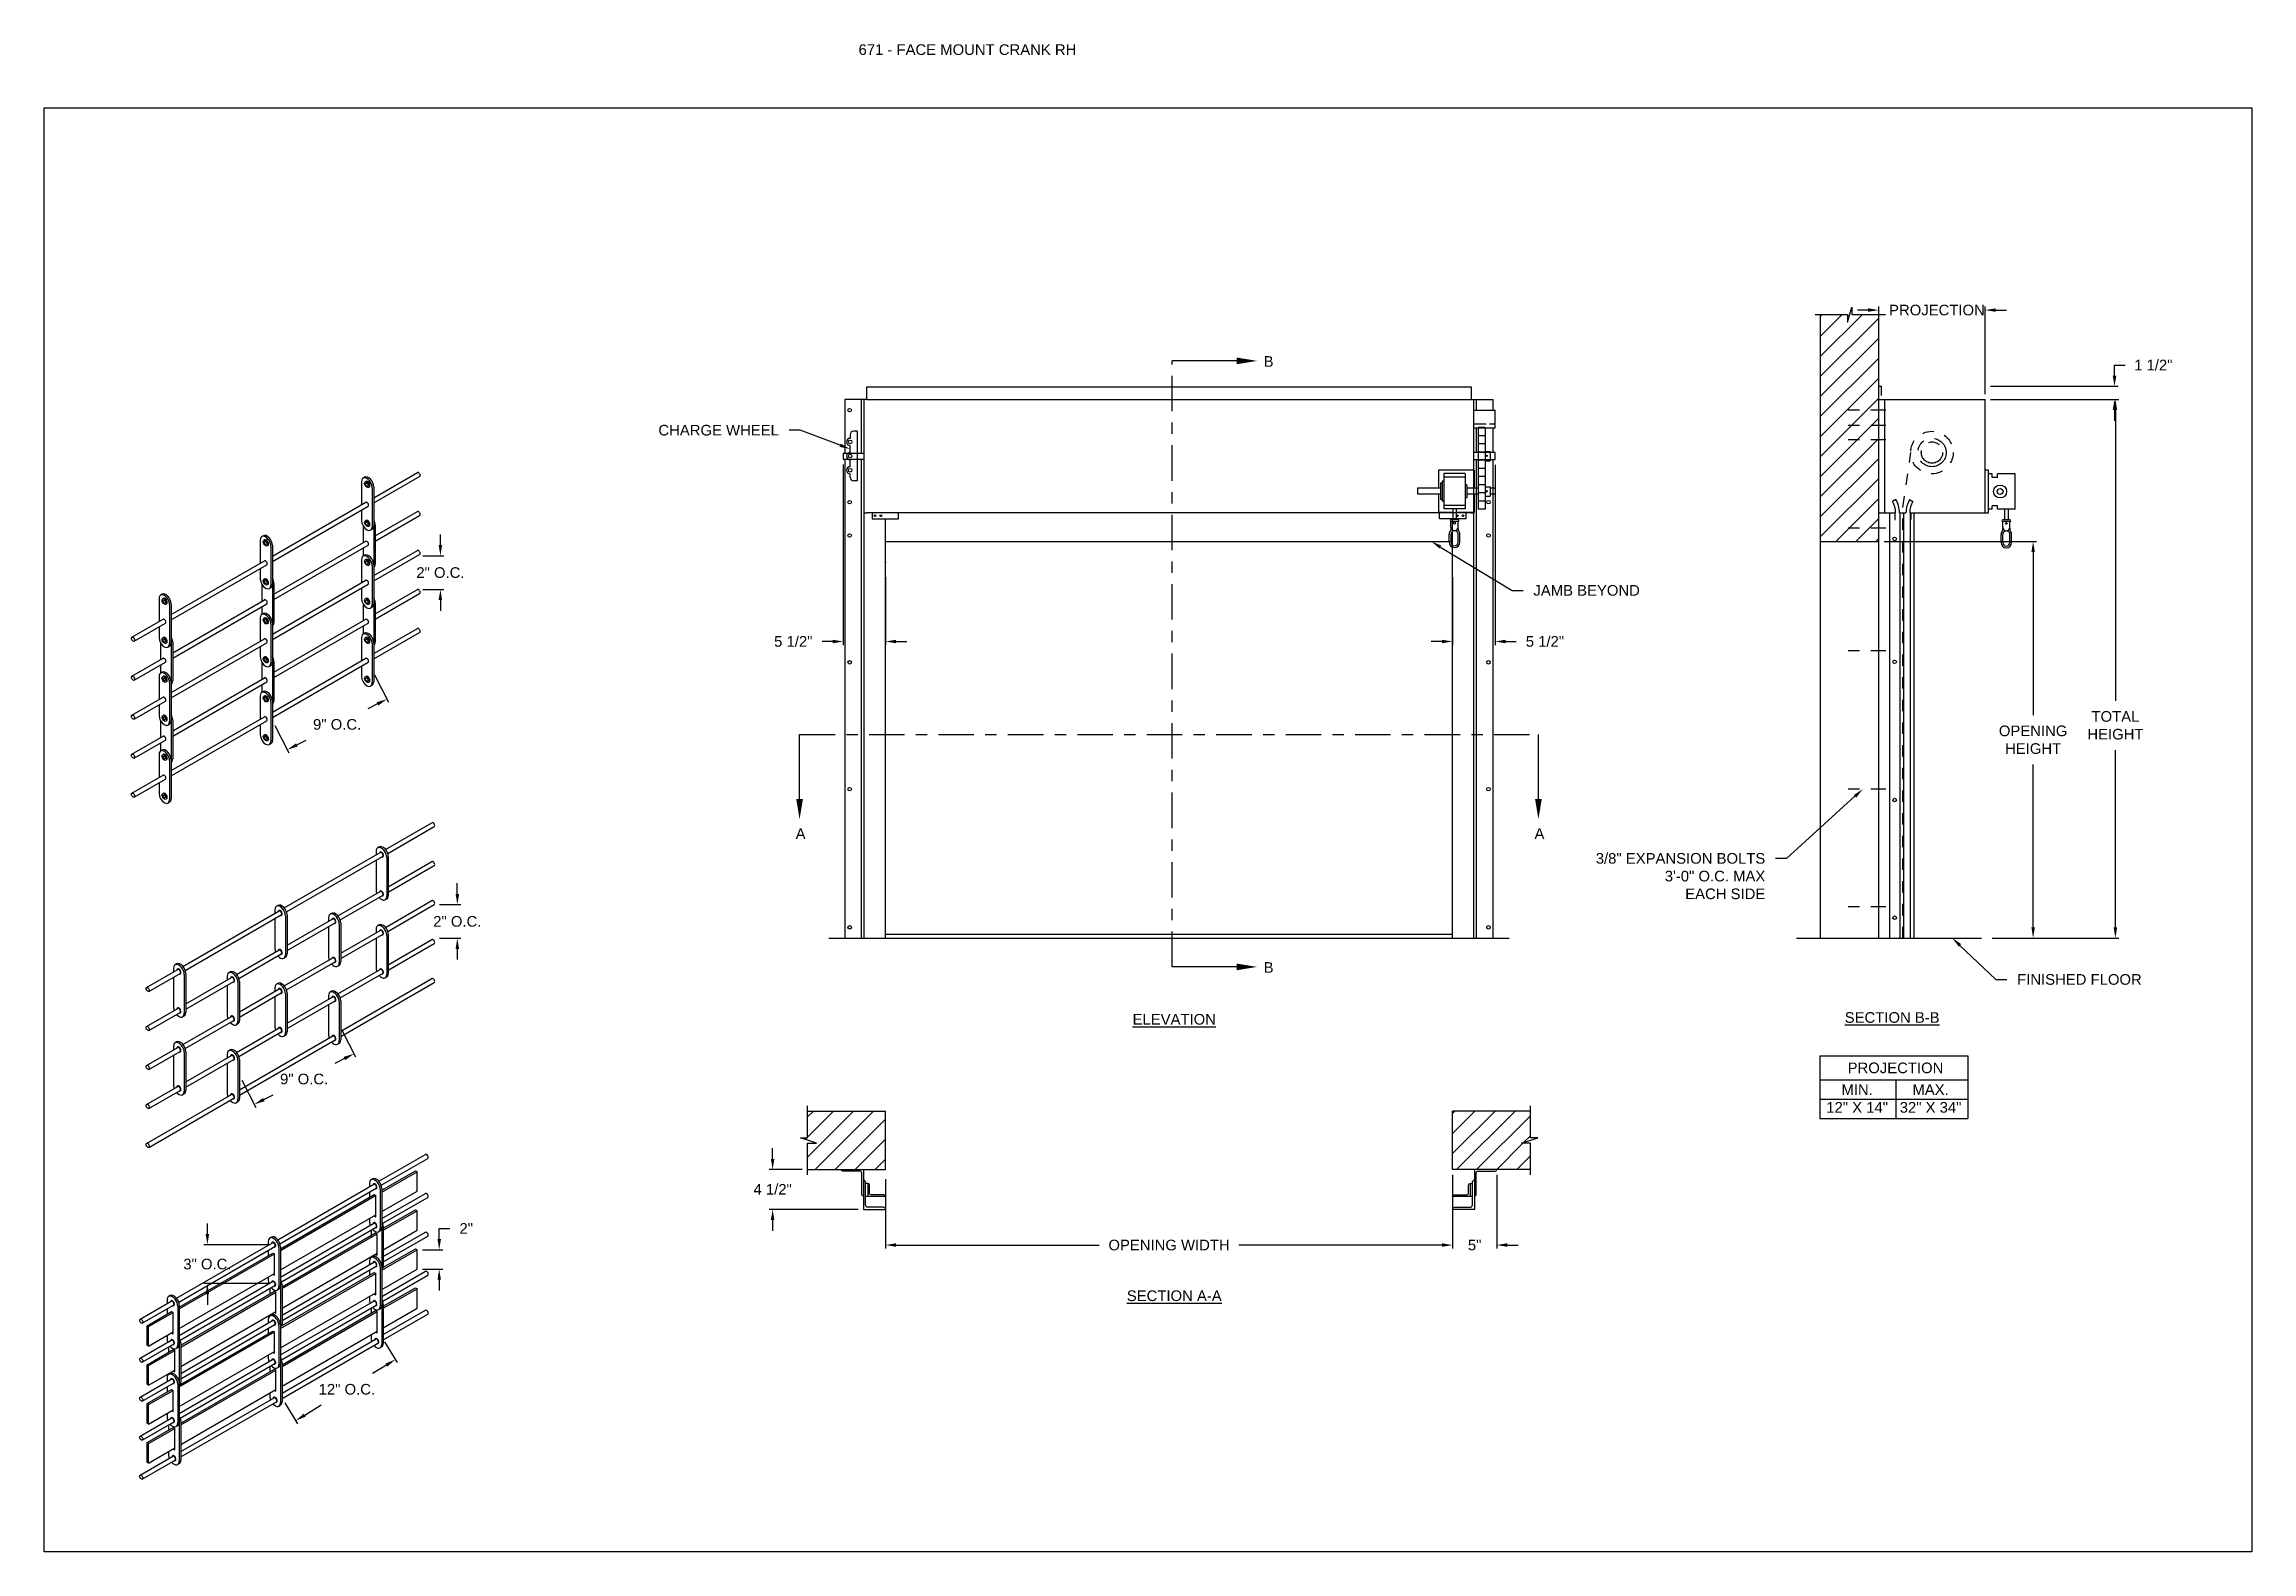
# Model space of a CAD drawing. Header units: inches. Extents: x 169.6 to 213.8, y 195 to 266.5.
# Drawn here: x 194.28 to 213.75, y 234.42 to 247.72 of the extents above; entities that cross this region are included whole.
import ezdxf
from ezdxf import colors
from ezdxf.entities.mleader import LeaderData, LeaderLine
from ezdxf.math import Vec2, Vec3

# ---------------------------------------------------------------- set-up
doc = ezdxf.new("R2010")
doc.units = ezdxf.units.IN
doc.header["$LTSCALE"] = 0.25
doc.header["$MEASUREMENT"] = 0
for name, pattern in [('CENTER', [2, 1.25, -0.25, 0.25, -0.25]), ('CENTER2', [1.125, 0.75, -0.125, 0.125, -0.125]), ('HIDDEN', [0.375, 0.25, -0.125])]:
    doc.linetypes.add(name, pattern=pattern)
for name, color, linetype in [('ANNOTATIONS', 1, 'Continuous'), ('CRANK RH', 7, 'Continuous'), ('DETAILS', 4, 'Continuous'), ('SECTION CUTS', 6, 'CENTER')]:
    doc.layers.add(name, color=color, linetype=linetype)
doc.styles.add('ARIAL', font='arial.ttf', dxfattribs={"height": 0.09375})
doc.styles.get("Standard").update_dxf_attribs({"font": 'romans.shx'})
doc.dimstyles.new('STANDARD$0', dxfattribs={"dimtxt": 0.09375, "dimasz": 0.09375, "dimexe": 0.03125, "dimexo": 0.046875, "dimgap": 0.09, "dimtad": 0, "dimtih": 1, "dimtoh": 1, "dimdec": 4, "dimzin": 0, "dimdsep": 46, "dimtxsty": 'ARIAL', "dimcen": 0.09, "dimadec": 0, "dimazin": 0, "dimtfac": 1, "dimtdec": 4, "dimtofl": 0, "dimtmove": 0, "dimatfit": 1, "dimfxl": 1, "dimtolj": 1, "dimtzin": 0, "dimarcsym": 0})
pattern_1 = [(45, (8.0003, -18.75022), (-0.08838835, 0.08838835), [])]

msp = doc.modelspace()

# ---------------------------------------------------------------- texts
at = {"layer": 'ANNOTATIONS', "insert": (201.46563, 247.71797), "char_height": 0.09375, "width": 6.6097632, "attachment_point": 1, "line_spacing_factor": 0.86134, "style": 'ARIAL'}
msp.add_mtext('671 - FACE MOUNT CRANK RH', dxfattribs=at)
at = {"layer": 'ANNOTATIONS', "char_height": 0.09375, "attachment_point": 2, "style": 'ARIAL'}
for s, insert, width in [('{\\LELEVATION}', (204.24975, 239.16695), 3.0834986), ('{\\LSECTION B-B}', (210.58116, 239.18292), 1.3823677), ('{\\LSECTION A-A}', (204.24975, 236.72912), 1.3823677)]:
    msp.add_mtext(s, dxfattribs=dict(at, insert=insert, width=width))
for s, width, insert in [('PROJECTION ', 1.7594917, (210.61045, 238.73859)), ('MIN.\\P12" X 14" ', 0.6711642, (210.27233, 238.5466)), ('MAX.\\P32" X 34"', 0.6567117, (210.91976, 238.5466))]:
    msp.add_mtext_dynamic_manual_height_columns(s, width=width, gutter_width=1.36268, heights=[0], dxfattribs=dict(at, insert=insert))
at = {"layer": 'SECTION CUTS', "style": 'ARIAL'}
for s, p in [('B', (205.03826, 244.87454)), ('A', (200.91094, 240.71043)), ('A', (207.42689, 240.71043)), ('B', (205.03826, 239.53034))]:
    msp.add_text(s, height=0.09375, dxfattribs=at).set_placement(p)

# ---------------------------------------------------------------- blocks, each defined once
blk = doc.blocks.new('*D23')
at = {"layer": 'ANNOTATIONS', "color": 0, "lineweight": -2, "transparency": 16777216}
for p, q in [((201.331, 244.014), (201.331, 242.42)), ((201.704, 243.018), (201.704, 242.42)), ((201.237, 242.452), (201.144, 242.452)), ((201.797, 242.452), (201.891, 242.452))]:
    blk.add_line(p, q, dxfattribs=at)
at = {"layer": 'ANNOTATIONS', "color": 0, "transparency": 16777216}
for points in [[(201.237, 242.467), (201.237, 242.436), (201.331, 242.452)], [(201.797, 242.467), (201.797, 242.436), (201.704, 242.452)]]:
    blk.add_solid(points, dxfattribs=at)
at = {"layer": 'defpoints', "color": 0, "transparency": 16777216}
for p in [(201.331, 244.061), (201.704, 243.065), (201.331, 242.452)]:
    blk.add_point(p, dxfattribs=at)
at = {"layer": 'ANNOTATIONS', "color": 0, "transparency": 16777216, "insert": (200.89, 242.452), "char_height": 0.0938, "attachment_point": 5, "style": 'ARIAL'}
blk.add_mtext('\\A1;5 1/2"', dxfattribs=at)
blk = doc.blocks.new('*D24')
at = {"layer": 'ANNOTATIONS', "color": 0, "lineweight": -2, "transparency": 16777216}
for p, q in [((207.079, 244.009), (207.079, 242.42)), ((206.704, 243.018), (206.704, 242.42)), ((206.61, 242.452), (206.516, 242.452)), ((207.172, 242.452), (207.266, 242.452))]:
    blk.add_line(p, q, dxfattribs=at)
at = {"layer": 'ANNOTATIONS', "color": 0, "transparency": 16777216}
for points in [[(206.61, 242.467), (206.61, 242.436), (206.704, 242.452)], [(207.172, 242.467), (207.172, 242.436), (207.079, 242.452)]]:
    blk.add_solid(points, dxfattribs=at)
at = {"layer": 'defpoints', "color": 0, "transparency": 16777216}
for p in [(207.079, 244.056), (206.704, 243.065), (206.704, 242.452)]:
    blk.add_point(p, dxfattribs=at)
at = {"layer": 'ANNOTATIONS', "color": 0, "transparency": 16777216, "insert": (207.519, 242.452), "char_height": 0.0938, "attachment_point": 5, "style": 'ARIAL'}
blk.add_mtext('\\A1;5 1/2"', dxfattribs=at)
blk = doc.blocks.new('*D19')
at = {"layer": 'ANNOTATIONS', "color": 0, "lineweight": -2, "transparency": 16777216}
for p, q in [((200.708, 237.889), (200.708, 237.983)), ((200.969, 237.795), (200.677, 237.795)), ((201.461, 237.444), (200.677, 237.444)), ((200.708, 237.35), (200.708, 237.256))]:
    blk.add_line(p, q, dxfattribs=at)
at = {"layer": 'ANNOTATIONS', "color": 0, "transparency": 16777216}
for points in [[(200.692, 237.889), (200.723, 237.889), (200.708, 237.795)], [(200.692, 237.35), (200.723, 237.35), (200.708, 237.444)]]:
    blk.add_solid(points, dxfattribs=at)
at = {"layer": 'defpoints', "color": 0, "transparency": 16777216}
for p in [(201.016, 237.795), (200.708, 237.444), (201.508, 237.444)]:
    blk.add_point(p, dxfattribs=at)
at = {"layer": 'ANNOTATIONS', "color": 0, "transparency": 16777216, "insert": (200.708, 237.62), "char_height": 0.0938, "attachment_point": 5, "style": 'ARIAL'}
blk.add_mtext('\\A1;4 1/2"', dxfattribs=at)
blk = doc.blocks.new('*D20')
at = {"layer": 'ANNOTATIONS', "color": 0, "lineweight": -2, "transparency": 16777216}
for p, q in [((206.704, 237.749), (206.704, 237.098)), ((207.094, 237.749), (207.094, 237.098)), ((206.61, 237.129), (206.516, 237.129)), ((207.188, 237.129), (207.282, 237.129))]:
    blk.add_line(p, q, dxfattribs=at)
at = {"layer": 'ANNOTATIONS', "color": 0, "transparency": 16777216}
for points in [[(206.61, 237.145), (206.61, 237.114), (206.704, 237.129)], [(207.188, 237.145), (207.188, 237.114), (207.094, 237.129)]]:
    blk.add_solid(points, dxfattribs=at)
at = {"layer": 'defpoints', "color": 0, "transparency": 16777216}
for p in [(206.704, 237.795), (207.094, 237.795), (207.094, 237.129)]:
    blk.add_point(p, dxfattribs=at)
at = {"layer": 'ANNOTATIONS', "color": 0, "transparency": 16777216, "insert": (206.899, 237.129), "char_height": 0.0938, "attachment_point": 5, "style": 'ARIAL'}
blk.add_mtext('\\A1;5"', dxfattribs=at)
blk = doc.blocks.new('*D21')
at = {"layer": 'ANNOTATIONS', "color": 0, "lineweight": -2, "transparency": 16777216}
for p, q in [((210.369, 245.374), (210.276, 245.374)), ((210.463, 244.749), (210.463, 245.405)), ((211.401, 244.634), (211.401, 245.405)), ((211.494, 245.374), (211.588, 245.374))]:
    blk.add_line(p, q, dxfattribs=at)
at = {"layer": 'ANNOTATIONS', "color": 0, "transparency": 16777216}
for points in [[(210.369, 245.39), (210.369, 245.359), (210.463, 245.374)], [(211.494, 245.39), (211.494, 245.359), (211.401, 245.374)]]:
    blk.add_solid(points, dxfattribs=at)
at = {"layer": 'defpoints', "color": 0, "transparency": 16777216}
for p in [(211.401, 245.374), (210.463, 244.702), (211.401, 244.587)]:
    blk.add_point(p, dxfattribs=at)
at = {"layer": 'ANNOTATIONS', "color": 0, "transparency": 16777216, "insert": (210.976, 245.374), "char_height": 0.09375, "attachment_point": 5, "style": 'ARIAL'}
blk.add_mtext('\\A1;PROJECTION', dxfattribs=at)
blk = doc.blocks.new('*D22')
at = {"layer": 'ANNOTATIONS', "color": 0, "lineweight": -2, "transparency": 16777216}
for p, q in [((212.542, 244.796), (212.542, 244.889)), ((212.542, 244.889), (212.636, 244.889)), ((211.448, 244.702), (212.573, 244.702)), ((211.448, 244.587), (212.573, 244.587)), ((212.542, 244.493), (212.542, 244.399))]:
    blk.add_line(p, q, dxfattribs=at)
at = {"layer": 'ANNOTATIONS', "color": 0, "transparency": 16777216}
for points in [[(212.526, 244.796), (212.558, 244.796), (212.542, 244.702)], [(212.526, 244.493), (212.558, 244.493), (212.542, 244.587)]]:
    blk.add_solid(points, dxfattribs=at)
at = {"layer": 'defpoints', "color": 0, "transparency": 16777216}
for p in [(211.401, 244.702), (211.401, 244.587), (212.542, 244.702)]:
    blk.add_point(p, dxfattribs=at)
at = {"layer": 'ANNOTATIONS', "color": 0, "transparency": 16777216, "insert": (212.884, 244.889), "char_height": 0.0938, "attachment_point": 5, "style": 'ARIAL'}
blk.add_mtext('\\A1;1 1/2"', dxfattribs=at)
blk = doc.blocks.new('*D25')
at = {"layer": 'ANNOTATIONS', "color": 0, "lineweight": -2, "transparency": 16777216}
for p, q in [((210.51, 243.333), (211.855, 243.333)), ((211.824, 243.24), (211.824, 241.803)), ((211.824, 239.931), (211.824, 241.368)), ((211.463, 239.837), (211.855, 239.837))]:
    blk.add_line(p, q, dxfattribs=at)
at = {"layer": 'ANNOTATIONS', "color": 0, "transparency": 16777216}
for points in [[(211.809, 243.24), (211.84, 243.24), (211.824, 243.333)], [(211.809, 239.931), (211.84, 239.931), (211.824, 239.837)]]:
    blk.add_solid(points, dxfattribs=at)
at = {"layer": 'defpoints', "color": 0, "transparency": 16777216}
for p in [(210.463, 243.333), (211.824, 243.333), (211.416, 239.837)]:
    blk.add_point(p, dxfattribs=at)
at = {"layer": 'ANNOTATIONS', "color": 0, "transparency": 16777216, "insert": (211.824, 241.585), "char_height": 0.09375, "attachment_point": 5, "style": 'ARIAL'}
blk.add_mtext('\\A1;OPENING \\PHEIGHT', dxfattribs=at)
blk = doc.blocks.new('*D26')
at = {"layer": 'ANNOTATIONS', "color": 0, "lineweight": -2, "transparency": 16777216}
for p, q in [((211.448, 244.587), (212.581, 244.587)), ((212.55, 244.493), (212.55, 241.929)), ((212.55, 239.931), (212.55, 241.494)), ((211.463, 239.837), (212.581, 239.837))]:
    blk.add_line(p, q, dxfattribs=at)
at = {"layer": 'ANNOTATIONS', "color": 0, "transparency": 16777216}
for points in [[(212.534, 244.493), (212.565, 244.493), (212.55, 244.587)], [(212.534, 239.931), (212.565, 239.931), (212.55, 239.837)]]:
    blk.add_solid(points, dxfattribs=at)
at = {"layer": 'defpoints', "color": 0, "transparency": 16777216}
for p in [(211.401, 244.587), (211.416, 239.837), (212.55, 239.837)]:
    blk.add_point(p, dxfattribs=at)
at = {"layer": 'ANNOTATIONS', "color": 0, "transparency": 16777216, "insert": (212.55, 241.712), "char_height": 0.0938, "attachment_point": 5, "style": 'ARIAL'}
blk.add_mtext('\\A1;TOTAL\\PHEIGHT', dxfattribs=at)
blk = doc.blocks.new('*D27')
at = {"layer": 'ANNOTATIONS', "color": 0, "lineweight": -2, "transparency": 16777216}
for p, q in [((201.704, 237.709), (201.704, 237.098)), ((206.704, 237.176), (206.704, 237.161)), ((201.797, 237.129), (203.587, 237.129)), ((206.61, 237.129), (204.82, 237.129))]:
    blk.add_line(p, q, dxfattribs=at)
at = {"layer": 'ANNOTATIONS', "color": 0, "transparency": 16777216}
for points in [[(201.797, 237.145), (201.797, 237.114), (201.704, 237.129)], [(206.61, 237.145), (206.61, 237.114), (206.704, 237.129)]]:
    blk.add_solid(points, dxfattribs=at)
at = {"layer": 'defpoints', "color": 0, "transparency": 16777216}
for p in [(201.704, 237.756), (206.704, 237.129), (206.704, 237.129)]:
    blk.add_point(p, dxfattribs=at)
at = {"layer": 'ANNOTATIONS', "color": 0, "transparency": 16777216, "insert": (204.204, 237.129), "char_height": 0.09375, "attachment_point": 5, "style": 'ARIAL'}
blk.add_mtext('\\A1;OPENING WIDTH', dxfattribs=at)
blk = doc.blocks.new('*D84')
at = {"layer": 'ANNOTATIONS', "color": 0, "lineweight": -2, "transparency": 16777216}
for p, q in [((197.198, 242.158), (197.321, 241.916)), ((197.223, 241.901), (197.139, 241.859)), ((196.318, 241.711), (196.441, 241.469)), ((196.511, 241.539), (196.594, 241.582))]:
    blk.add_line(p, q, dxfattribs=at)
at = {"layer": 'ANNOTATIONS', "color": 0, "transparency": 16777216}
for points in [[(197.216, 241.915), (197.23, 241.887), (197.307, 241.944)], [(196.504, 241.553), (196.518, 241.525), (196.427, 241.497)]]:
    blk.add_solid(points, dxfattribs=at)
at = {"layer": 'defpoints', "color": 0, "transparency": 16777216}
for p in [(197.176, 242.2), (197.307, 241.944), (196.297, 241.753)]:
    blk.add_point(p, dxfattribs=at)
at = {"layer": 'ANNOTATIONS', "color": 0, "transparency": 16777216, "insert": (196.867, 241.72), "char_height": 0.09375, "attachment_point": 5, "style": 'ARIAL'}
blk.add_mtext('\\A1;9" O.C.', dxfattribs=at)
blk = doc.blocks.new('*D85')
at = {"layer": 'ANNOTATIONS', "color": 0, "lineweight": -2, "transparency": 16777216}
for p, q in [((197.778, 243.302), (197.778, 243.396)), ((197.622, 243.208), (197.809, 243.208)), ((197.622, 242.911), (197.809, 242.911)), ((197.778, 242.817), (197.778, 242.723))]:
    blk.add_line(p, q, dxfattribs=at)
at = {"layer": 'ANNOTATIONS', "color": 0, "transparency": 16777216}
for points in [[(197.762, 243.302), (197.793, 243.302), (197.778, 243.208)], [(197.762, 242.817), (197.793, 242.817), (197.778, 242.911)]]:
    blk.add_solid(points, dxfattribs=at)
at = {"layer": 'defpoints', "color": 0, "transparency": 16777216}
for p in [(197.575, 243.208), (197.778, 243.208), (197.575, 242.911)]:
    blk.add_point(p, dxfattribs=at)
at = {"layer": 'ANNOTATIONS', "color": 0, "transparency": 16777216, "insert": (197.778, 243.059), "char_height": 0.09375, "attachment_point": 5, "style": 'ARIAL'}
blk.add_mtext('\\A1;2" O.C.', dxfattribs=at)
blk = doc.blocks.new('*D88')
at = {"layer": 'ANNOTATIONS', "color": 0, "lineweight": -2, "transparency": 16777216}
for p, q in [((196.907, 239.031), (197.03, 238.789)), ((196.932, 238.774), (196.848, 238.731)), ((196.027, 238.584), (196.15, 238.342)), ((196.22, 238.412), (196.303, 238.454))]:
    blk.add_line(p, q, dxfattribs=at)
at = {"layer": 'ANNOTATIONS', "color": 0, "transparency": 16777216}
for points in [[(196.925, 238.788), (196.939, 238.76), (197.016, 238.817)], [(196.213, 238.426), (196.227, 238.398), (196.136, 238.369)]]:
    blk.add_solid(points, dxfattribs=at)
at = {"layer": 'defpoints', "color": 0, "transparency": 16777216}
for p in [(196.885, 239.073), (197.016, 238.817), (196.006, 238.626)]:
    blk.add_point(p, dxfattribs=at)
at = {"layer": 'ANNOTATIONS', "color": 0, "transparency": 16777216, "insert": (196.576, 238.593), "char_height": 0.09375, "attachment_point": 5, "style": 'ARIAL'}
blk.add_mtext('\\A1;9" O.C.', dxfattribs=at)
blk = doc.blocks.new('*D89')
at = {"layer": 'ANNOTATIONS', "color": 0, "lineweight": -2, "transparency": 16777216}
for p, q in [((197.927, 240.226), (197.927, 240.32)), ((197.771, 240.132), (197.958, 240.132)), ((197.771, 239.835), (197.958, 239.835)), ((197.927, 239.741), (197.927, 239.647))]:
    blk.add_line(p, q, dxfattribs=at)
at = {"layer": 'ANNOTATIONS', "color": 0, "transparency": 16777216}
for points in [[(197.912, 240.226), (197.943, 240.226), (197.927, 240.132)], [(197.912, 239.741), (197.943, 239.741), (197.927, 239.835)]]:
    blk.add_solid(points, dxfattribs=at)
at = {"layer": 'defpoints', "color": 0, "transparency": 16777216}
for p in [(197.724, 240.132), (197.927, 240.132), (197.724, 239.835)]:
    blk.add_point(p, dxfattribs=at)
at = {"layer": 'ANNOTATIONS', "color": 0, "transparency": 16777216, "insert": (197.927, 239.983), "char_height": 0.09375, "attachment_point": 5, "style": 'ARIAL'}
blk.add_mtext('\\A1;2" O.C.', dxfattribs=at)
blk = doc.blocks.new('*D113')
at = {"layer": 'ANNOTATIONS', "color": 0, "lineweight": -2, "transparency": 16777216}
for p, q in [((197.285, 236.276), (197.398, 236.093)), ((197.301, 236.071), (197.179, 235.996)), ((196.406, 235.737), (196.518, 235.554)), ((196.582, 235.63), (196.727, 235.719))]:
    blk.add_line(p, q, dxfattribs=at)
at = {"layer": 'ANNOTATIONS', "color": 0, "transparency": 16777216}
for points in [[(197.293, 236.084), (197.309, 236.057), (197.381, 236.12)], [(196.573, 235.643), (196.59, 235.616), (196.502, 235.581)]]:
    blk.add_solid(points, dxfattribs=at)
at = {"layer": 'defpoints', "color": 0, "transparency": 16777216}
for p in [(197.261, 236.316), (197.381, 236.12), (196.381, 235.777)]:
    blk.add_point(p, dxfattribs=at)
at = {"layer": 'ANNOTATIONS', "color": 0, "transparency": 16777216, "insert": (196.953, 235.857), "char_height": 0.09375, "attachment_point": 5, "style": 'ARIAL'}
blk.add_mtext('\\A1;12" O.C.', dxfattribs=at)
blk = doc.blocks.new('*D114')
at = {"layer": 'ANNOTATIONS', "color": 0, "lineweight": -2, "transparency": 16777216}
for p, q in [((197.767, 237.182), (197.767, 237.276)), ((197.767, 237.276), (197.861, 237.276)), ((197.619, 237.088), (197.798, 237.088)), ((197.619, 236.916), (197.798, 236.916)), ((197.767, 236.823), (197.767, 236.729))]:
    blk.add_line(p, q, dxfattribs=at)
at = {"layer": 'ANNOTATIONS', "color": 0, "transparency": 16777216}
for points in [[(197.752, 237.182), (197.783, 237.182), (197.767, 237.088)], [(197.752, 236.823), (197.783, 236.823), (197.767, 236.916)]]:
    blk.add_solid(points, dxfattribs=at)
at = {"layer": 'defpoints', "color": 0, "transparency": 16777216}
for p in [(197.572, 237.088), (197.767, 237.088), (197.572, 236.916)]:
    blk.add_point(p, dxfattribs=at)
at = {"layer": 'ANNOTATIONS', "color": 0, "transparency": 16777216, "insert": (198.006, 237.276), "char_height": 0.0938, "attachment_point": 5, "style": 'ARIAL'}
blk.add_mtext('\\A1;2"', dxfattribs=at)
blk = doc.blocks.new('*D112')
at = {"layer": 'ANNOTATIONS', "color": 0, "lineweight": -2, "transparency": 16777216}
for p, q in [((195.723, 237.226), (195.723, 237.32)), ((196.277, 237.132), (195.691, 237.132)), ((196.277, 236.789), (195.691, 236.789)), ((195.723, 236.695), (195.723, 236.601))]:
    blk.add_line(p, q, dxfattribs=at)
at = {"layer": 'ANNOTATIONS', "color": 0, "transparency": 16777216}
for points in [[(195.707, 237.226), (195.738, 237.226), (195.723, 237.132)], [(195.707, 236.695), (195.738, 236.695), (195.723, 236.789)]]:
    blk.add_solid(points, dxfattribs=at)
at = {"layer": 'defpoints', "color": 0, "transparency": 16777216}
for p in [(196.324, 237.132), (195.723, 236.789), (196.324, 236.789)]:
    blk.add_point(p, dxfattribs=at)
at = {"layer": 'ANNOTATIONS', "color": 0, "transparency": 16777216, "insert": (195.723, 236.961), "char_height": 0.09375, "attachment_point": 5, "style": 'ARIAL'}
blk.add_mtext('\\A1;3" O.C.', dxfattribs=at)

# ---------------------------------------------------------------- dimensions: what is measured, and where the dimension line sits
at = {"layer": 'ANNOTATIONS'}
for base, p1, p2, text, picture, middle in [((211.40067, 245.37419), (210.46317, 244.70191), (211.40067, 244.58687), 'PROJECTION', '*D21', (210.97598, 245.37419)), ((207.09449, 237.12929), (206.70373, 237.7954), (207.09449, 237.7954), '5"', '*D20', (206.89911, 237.12929))]:
    dim = msp.add_linear_dim(base=base, p1=p1, p2=p2, text=text, dimstyle='STANDARD$0', dxfattribs=at)
    dim.commit()
    dim.dimension.update_dxf_attribs({"geometry": picture, "text_midpoint": middle, "dimtype": 160})
for base, p1, p2, text, picture, middle in [((212.54193, 244.70191), (211.40067, 244.58687), (211.40067, 244.70191), '1 1/2"', '*D22', (212.88437, 244.88941)), ((197.77777, 243.20804), (197.57463, 242.9108), (197.57463, 243.20804), '2" O.C.', '*D85', (197.77777, 243.05942)), ((211.82424, 243.3335), (211.4163, 239.83687), (210.46317, 243.3335), 'OPENING \\PHEIGHT', '*D25', (211.82424, 241.58518)), ((197.9272, 240.1321), (197.72407, 239.83486), (197.72407, 240.1321), '2" O.C.', '*D89', (197.9272, 239.98348)), ((195.72267, 236.78863), (196.32413, 237.13238), (196.32413, 236.78863), '3" O.C.', '*D112', (195.72267, 236.96051))]:
    dim = msp.add_linear_dim(base=base, p1=p1, p2=p2, angle=90, text=text, dimstyle='STANDARD$0', dxfattribs=at)
    dim.commit()
    dim.dimension.update_dxf_attribs({"geometry": picture, "text_midpoint": middle})
for base, p1, p2, angle, text, picture, middle, dimtype in [((212.54974, 239.83687), (211.40067, 244.58687), (211.4163, 239.83687), 90, 'TOTAL\\PHEIGHT', '*D26', (212.54974, 241.71187), 160), ((201.33102, 242.45166), (201.70373, 243.06505), (201.33102, 244.06092), 180, '5 1/2"', '*D23', (200.89042, 242.45166), 160), ((206.70373, 242.45166), (207.07873, 244.05562), (206.70373, 243.06499), 180, '5 1/2"', '*D24', (207.51933, 242.45166), 160), ((200.70778, 237.44371), (201.01623, 237.7954), (201.50835, 237.44371), 90, '4 1/2"', '*D19', (200.70778, 237.61955), 160), ((197.38118, 236.11963), (196.3813, 235.77695), (197.26091, 236.31592), 31.49751, '12" O.C.', '*D113', (196.95303, 235.85728), 161)]:
    dim = msp.add_linear_dim(base=base, p1=p1, p2=p2, angle=angle, text=text, dimstyle='STANDARD$0', dxfattribs=at)
    dim.commit()
    dim.dimension.update_dxf_attribs({"geometry": picture, "text_midpoint": middle, "dimtype": dimtype})
for p1, p2, distance, text, picture, middle in [((196.29672, 241.75298), (197.17633, 242.20008), -0.28764, '9" O.C.', '*D84', (196.86685, 241.72012)), ((196.00571, 238.62586), (196.88532, 239.07295), -0.28764, '9" O.C.', '*D88', (196.57585, 238.59299)), ((197.57238, 236.91631), (197.57238, 237.08849), -0.19474, '2"', '*D114', (198.00555, 237.27599))]:
    dim = msp.add_aligned_dim(p1=p1, p2=p2, distance=distance, text=text, dimstyle='STANDARD$0', dxfattribs=at)
    dim.commit()
    dim.dimension.update_dxf_attribs({"geometry": picture, "text_midpoint": middle})
dim = msp.add_linear_dim(base=(206.70373, 237.12929), p1=(201.70373, 237.75633), p2=(206.70373, 237.12929), text='OPENING WIDTH', dimstyle='STANDARD$0', dxfattribs=at)
dim.commit()
dim.dimension.update_dxf_attribs({"geometry": '*D27', "text_midpoint": (204.20373, 237.12929)})

# ---------------------------------------------------------------- hatches: boundary and pattern name
at = {"layer": 'CRANK RH', "linetype": 'Continuous'}
h = msp.add_hatch(dxfattribs=at)
h.set_pattern_fill('ANSI31', color=256, style=0)
h.set_pattern_definition([(45, (8.63474, -18.75022), (-0.088388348, 0.088388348), [])])
h.paths.add_polyline_path([(210.46317, 244.60063), (210.46317, 245.33522), (210.22668, 245.33522), (210.22668, 245.39988), (210.18826, 245.26652), (210.18826, 245.33522), (209.94755, 245.33522), (209.94755, 244.78492)])
h.paths.add_polyline_path([(209.94755, 244.78492), (209.94755, 243.3335), (210.46317, 243.3335), (210.46317, 244.58687), (210.46317, 244.60063)])
at = {"layer": 'CRANK RH'}
h = msp.add_hatch(dxfattribs=at)
h.set_pattern_fill('ANSI31', color=256, style=0)
h.set_pattern_definition(pattern_1)
h.paths.add_polyline_path([(201.70373, 238.31102), (201.01623, 238.31102), (201.01623, 238.07382), (200.95212, 238.07382), (201.09419, 238.02691), (201.01623, 238.02691), (201.01623, 237.7954), (201.70373, 237.7954), (201.70373, 237.9579)])
h = msp.add_hatch(dxfattribs=at)
h.set_pattern_fill('ANSI31', color=256, style=0)
h.set_pattern_definition(pattern_1)
h.paths.add_polyline_path([(207.45533, 238.07382), (207.39123, 238.07382), (207.39123, 238.31102), (206.70373, 238.31102), (206.70373, 237.7954), (206.7219, 237.7954), (207.39123, 237.7954), (207.39123, 238.02691), (207.31326, 238.02691)])

# ---------------------------------------------------------------- linework, layer by layer
at = {"layer": 'ANNOTATIONS'}
for p, q in [((209.94176, 238.79802), (209.94176, 238.24665)), ((209.94176, 238.79802), (211.24953, 238.79802)), ((211.24953, 238.79802), (211.24953, 238.24665)), ((209.94176, 238.58655), (211.24953, 238.58655)), ((210.61461, 238.58655), (210.61461, 238.24665)), ((209.94176, 238.4166), (211.24953, 238.4166)), ((209.94176, 238.24665), (211.24953, 238.24665))]:
    msp.add_line(p, q, dxfattribs=at)
at = {"layer": 'CRANK RH', "linetype": 'Continuous'}
for p, q in [((209.90116, 245.33522), (210.18826, 245.33522)), ((209.94755, 245.33522), (209.94755, 239.83687)), ((210.18826, 245.26652), (210.22668, 245.39988)), ((210.18826, 245.33522), (210.18826, 245.26652)), ((210.22668, 245.39988), (210.22668, 245.33522)), ((210.22668, 245.33522), (210.52187, 245.33522)), ((210.46317, 239.83687), (210.46317, 245.33522)), ((201.53967, 244.58687), (201.34408, 244.58687)), ((201.34408, 244.58687), (201.34408, 244.11281)), ((201.49279, 244.11281), (201.49279, 244.58687)), ((201.51623, 239.83687), (201.51623, 244.58687)), ((206.86779, 244.58687), (207.06338, 244.58687)), ((206.89123, 239.83687), (206.89123, 244.58687)), ((206.91467, 244.49312), (206.91467, 244.58687)), ((207.06338, 244.49312), (207.06338, 244.58687)), ((210.46317, 244.70191), (210.48458, 244.70191)), ((210.46317, 244.58687), (211.40067, 244.58687)), ((210.48458, 244.70191), (210.48458, 244.61965)), ((210.51595, 243.58687), (210.51595, 244.58687)), ((211.40067, 243.58687), (211.40067, 244.58687)), ((206.89123, 244.49312), (207.07873, 244.49312)), ((206.9995, 244.36812), (206.89123, 244.36812)), ((207.07873, 244.36812), (207.03075, 244.36812)), ((207.07873, 244.33687), (207.07873, 244.49312)), ((201.39123, 244.27437), (201.39123, 244.24312)), ((201.39123, 244.11812), (201.39123, 244.18062)), ((201.45373, 244.30562), (201.42248, 244.30562)), ((201.45373, 244.30562), (201.45373, 243.86812)), ((206.89123, 244.33687), (207.07873, 244.33687)), ((206.91467, 244.11812), (206.91467, 244.33687)), ((207.06338, 244.11812), (207.06338, 244.33687)), ((201.34408, 244.06092), (201.34408, 239.83687)), ((201.39123, 243.99312), (201.39123, 244.05562)), ((201.49279, 239.83687), (201.49279, 244.06092)), ((206.58102, 243.96397), (206.58102, 243.80242)), ((207.07873, 244.11812), (206.89123, 244.11812)), ((206.89123, 244.05562), (207.07873, 244.05562)), ((206.89352, 243.96397), (206.89352, 243.80242)), ((206.91467, 239.83687), (206.91467, 244.05562)), ((207.06338, 239.83687), (207.06338, 244.05562)), ((207.07873, 244.05562), (207.07873, 244.11812)), ((211.43192, 243.58687), (211.43192, 243.96187)), ((201.39123, 243.89937), (201.39123, 243.93062)), ((201.45373, 243.86812), (201.42248, 243.86812)), ((206.59665, 243.8493), (206.59665, 243.70365)), ((206.61227, 243.86492), (206.61227, 243.68802)), ((206.6279, 243.93272), (206.6279, 243.62022)), ((206.8154, 243.93272), (206.8154, 243.62022)), ((206.83102, 243.83367), (206.83102, 243.71927)), ((211.46317, 243.89937), (211.46317, 243.93062)), ((211.51005, 243.89937), (211.51005, 243.93062)), ((211.66603, 243.61812), (211.66603, 243.93062)), ((201.51623, 243.58687), (201.53967, 243.58687)), ((201.58687, 243.58687), (201.58687, 243.53444)), ((201.81767, 243.53444), (201.81767, 243.58687)), ((206.58102, 243.75052), (206.58102, 243.58897)), ((206.58978, 243.53444), (206.58978, 243.58687)), ((206.70602, 243.62022), (206.70602, 243.52647)), ((206.73727, 243.62022), (206.73727, 243.52647)), ((206.82059, 243.58687), (206.82059, 243.53444)), ((206.86779, 243.58687), (206.89123, 243.58687)), ((206.89352, 243.75052), (206.89352, 243.58897)), ((210.46317, 243.58687), (210.61161, 243.58687)), ((210.55713, 243.58687), (210.55713, 239.83687)), ((210.6137, 243.70245), (210.58479, 243.68547)), ((210.6038, 243.58687), (210.6038, 243.52836)), ((210.64514, 243.58687), (210.70308, 243.58687)), ((210.6484, 243.58687), (210.6484, 239.83687)), ((210.68193, 243.58687), (210.68193, 239.83687)), ((210.73453, 243.70245), (210.76344, 243.68547)), ((210.73661, 243.58687), (211.40067, 243.58687)), ((210.73988, 243.58687), (210.73988, 239.83687)), ((210.74442, 243.58687), (210.74442, 243.52836)), ((210.7734, 243.58687), (210.7734, 239.83687)), ((211.46317, 243.61812), (211.46317, 243.64937)), ((211.51005, 243.61812), (211.51005, 243.64937)), ((211.57241, 243.61812), (211.57241, 243.52437)), ((211.60366, 243.61812), (211.60366, 243.52437)), ((201.58687, 243.53444), (201.81767, 243.53444)), ((201.70373, 239.83687), (201.70373, 243.53444)), ((206.82059, 243.53444), (206.58978, 243.53444)), ((206.67479, 243.32692), (206.67478, 243.39798)), ((206.7529, 243.51085), (206.6904, 243.51084)), ((206.6904, 243.46049), (206.6904, 243.51085)), ((206.69041, 243.32692), (206.69041, 243.39798)), ((206.70373, 239.83687), (206.70373, 243.53444)), ((206.7529, 243.46049), (206.7529, 243.51085)), ((206.76854, 243.32692), (206.76853, 243.39799)), ((210.6038, 243.52836), (210.61161, 243.52836)), ((210.74442, 243.52836), (210.73661, 243.52836)), ((211.54118, 243.32481), (211.54117, 243.39587)), ((211.61929, 243.50874), (211.55679, 243.50874)), ((211.55679, 243.45838), (211.55679, 243.50874)), ((211.5568, 243.32481), (211.5568, 243.39588)), ((211.61929, 243.45838), (211.61929, 243.50874)), ((211.63493, 243.32482), (211.63492, 243.39588)), ((201.70373, 243.3335), (206.70373, 243.3335)), ((209.94755, 243.3335), (210.46317, 243.3335)), ((209.73819, 239.83687), (211.36942, 239.83687)), ((201.01623, 238.07382), (201.01623, 238.3579)), ((207.39123, 238.07382), (207.39123, 238.3579)), ((201.09419, 238.02691), (200.95212, 238.07382)), ((200.95212, 238.07382), (201.01623, 238.07382)), ((201.01623, 237.74852), (201.01623, 238.02691)), ((201.01623, 238.02691), (201.09419, 238.02691)), ((207.31326, 238.02691), (207.45533, 238.07382)), ((207.39123, 238.02691), (207.31326, 238.02691)), ((207.45533, 238.07382), (207.39123, 238.07382)), ((207.39123, 237.74852), (207.39123, 238.02691)), ((201.50835, 237.7954), (201.50835, 237.44371)), ((206.89911, 237.7954), (206.89911, 237.44371)), ((201.50835, 237.56094), (201.50835, 237.56094)), ((201.54742, 237.67327), (201.52788, 237.67327)), ((201.70373, 237.55604), (201.52788, 237.55604)), ((206.86003, 237.67327), (206.87957, 237.67327)), ((206.89911, 237.56094), (206.89911, 237.56094))]:
    msp.add_line(p, q, dxfattribs=at)
at = {"layer": 'CRANK RH'}
for p, q in [((201.53967, 244.58687), (201.53967, 244.69819)), ((201.53967, 244.69819), (206.86779, 244.69819)), ((201.53967, 244.58687), (206.86779, 244.58687)), ((206.86779, 244.69819), (206.86779, 244.58687)), ((206.89123, 243.58687), (206.89123, 244.58687)), ((206.99267, 244.33784), (206.93048, 244.33784)), ((206.93048, 244.33784), (206.93048, 243.61784)), ((206.99267, 244.26584), (206.93048, 244.26584)), ((206.99267, 244.19384), (206.93048, 244.19384)), ((206.99267, 244.33784), (206.99267, 243.61784)), ((201.33102, 244.11281), (201.51623, 244.11281)), ((201.33102, 244.11281), (201.33102, 244.06092)), ((201.33102, 244.06092), (201.51623, 244.06092)), ((206.89352, 243.96397), (206.58102, 243.96397)), ((206.99267, 244.12184), (206.93048, 244.12184)), ((206.99267, 244.04984), (206.93048, 244.04984)), ((206.99267, 243.97784), (206.93048, 243.97784)), ((206.99267, 244.12828), (207.03638, 244.12828)), ((206.99267, 244.04545), (207.03638, 244.04545)), ((207.03638, 244.12828), (207.03638, 244.04545)), ((211.43192, 243.96187), (211.40067, 243.96187)), ((206.59665, 243.80242), (206.39582, 243.80242)), ((206.39582, 243.80242), (206.39582, 243.75052)), ((206.61227, 243.8493), (206.59665, 243.8493)), ((206.6279, 243.86492), (206.61227, 243.86492)), ((206.8154, 243.93272), (206.6279, 243.93272)), ((206.8154, 243.90147), (206.6279, 243.90147)), ((206.83102, 243.83367), (206.8154, 243.83367)), ((206.93048, 243.80242), (206.83102, 243.80242)), ((206.99267, 243.90584), (206.93048, 243.90584)), ((206.99267, 243.83384), (206.93048, 243.83384)), ((206.99267, 243.81578), (207.03638, 243.81578)), ((207.03638, 243.81578), (207.03638, 243.73295)), ((207.07873, 243.80242), (207.03638, 243.80242)), ((207.07873, 243.80242), (207.07873, 243.75052)), ((211.46317, 243.93062), (211.43192, 243.93062)), ((211.51005, 243.89937), (211.46317, 243.89937)), ((211.66603, 243.93062), (211.51005, 243.93062)), ((206.86779, 243.58687), (201.53967, 243.58687)), ((206.59665, 243.75052), (206.39582, 243.75052)), ((206.70602, 243.58897), (206.58102, 243.58897)), ((206.61227, 243.70365), (206.59665, 243.70365)), ((206.6279, 243.68802), (206.61227, 243.68802)), ((206.8154, 243.65147), (206.6279, 243.65147)), ((206.8154, 243.62022), (206.6279, 243.62022)), ((206.89352, 243.58897), (206.73727, 243.58897)), ((206.83102, 243.71927), (206.8154, 243.71927)), ((206.93048, 243.75052), (206.83102, 243.75052)), ((206.99267, 243.76184), (206.93048, 243.76184)), ((206.99267, 243.68984), (206.93048, 243.68984)), ((206.99267, 243.61784), (206.93048, 243.61784)), ((206.99267, 243.73295), (207.03638, 243.73295)), ((207.07873, 243.75052), (207.03638, 243.75052)), ((211.46317, 243.61812), (211.43192, 243.61812)), ((211.51005, 243.64937), (211.46317, 243.64937)), ((211.66603, 243.61812), (211.51005, 243.61812)), ((206.7529, 243.52647), (206.6904, 243.52647)), ((206.75291, 243.32692), (206.75291, 243.39799)), ((211.61929, 243.52437), (211.55679, 243.52436)), ((211.6193, 243.32482), (211.6193, 243.39588)), ((201.20373, 239.83687), (207.20373, 239.83687)), ((206.70373, 239.86812), (201.70373, 239.86812)), ((201.01623, 238.31102), (201.70373, 238.31102)), ((201.70373, 237.7954), (201.70373, 238.31102)), ((206.70373, 237.7954), (206.70373, 238.31102)), ((207.39123, 238.31102), (206.70373, 238.31102)), ((201.01623, 237.7954), (201.70373, 237.7954)), ((207.39123, 237.7954), (206.70373, 237.7954))]:
    msp.add_line(p, q, dxfattribs=at)
at = {"layer": 'CRANK RH', "linetype": 'CENTER2', "ltscale": 0.7}
for p, q in [((210.52567, 244.49312), (210.11942, 244.49312)), ((210.52567, 244.35752), (210.11942, 244.35752)), ((210.52567, 244.23136), (210.11942, 244.23136)), ((210.52567, 243.45213), (210.11942, 243.45213)), ((210.52567, 242.36812), (210.11942, 242.36812)), ((210.52567, 241.14937), (210.11942, 241.14937)), ((210.52567, 240.11182), (210.11942, 240.11182))]:
    msp.add_line(p, q, dxfattribs=at)
at = {"layer": 'CRANK RH', "linetype": 'HIDDEN'}
for p, q in [((210.67411, 243.63475), (210.74707, 244.11826)), ((210.67411, 239.83687), (210.67411, 243.63475))]:
    msp.add_line(p, q, dxfattribs=at)
at = {"layer": 'CRANK RH', "linetype": 'ByBlock'}
msp.add_line((211.40067, 243.58687), (211.43192, 243.58687), dxfattribs=at)
at = {"layer": 'CRANK RH'}
for points in [[(207.00115, 244.0892), (207.00261, 244.09173), (207.00553, 244.09173), (207.007, 244.0892), (207.00553, 244.08667), (207.00261, 244.08667)], [(207.00115, 243.7767), (207.00261, 243.77923), (207.00553, 243.77923), (207.007, 243.7767), (207.00553, 243.77417), (207.00261, 243.77417)]]:
    msp.add_lwpolyline(points, close=True, dxfattribs=at)
at = {"layer": 'CRANK RH', "linetype": 'Continuous'}
for points in [[(201.50835, 237.56094, -0.41421356), (201.49369, 237.57559), (201.49369, 237.76609, 0.41421356), (201.47904, 237.78074), (201.32762, 237.78074, -0.41421356), (201.31296, 237.7954), (201.50835, 237.7954)], [(206.89911, 237.56094, 0.41421356), (206.91376, 237.57559), (206.91376, 237.76609, -0.41421356), (206.92842, 237.78074), (207.07984, 237.78074, 0.41421356), (207.09449, 237.7954), (206.89911, 237.7954)], [(201.50835, 237.44371), (201.70373, 237.44371, 0.41421356), (201.68419, 237.46325), (201.54742, 237.46325, -0.41421356), (201.52788, 237.48279), (201.52788, 237.68245, 0.41421356), (201.50835, 237.70199)], [(201.70373, 237.55604, 0.41421356), (201.68907, 237.57069), (201.57673, 237.57069, -0.41421356), (201.56208, 237.58534), (201.56208, 237.65861, 0.41421356), (201.54742, 237.67327), (201.54742, 237.55604)], [(206.89911, 237.44371), (206.70373, 237.44371, -0.41421356), (206.72327, 237.46325), (206.86003, 237.46325, 0.41421356), (206.87957, 237.48279), (206.87957, 237.68245, -0.41421356), (206.89911, 237.70199)], [(206.87957, 237.55604), (206.70373, 237.55604, -0.41421356), (206.71838, 237.57069), (206.83073, 237.57069, 0.41421356), (206.84538, 237.58534), (206.84538, 237.65861, -0.41421356), (206.86003, 237.67327), (206.86003, 237.55604)]]:
    msp.add_lwpolyline(points, format="xyb", dxfattribs=at)
for centre, radius in [((201.38682, 244.4918), 0.01562), ((211.53289, 243.77437), 0.0572), ((211.53289, 243.77437), 0.02595), ((201.38682, 243.68062), 0.01562), ((201.61092, 243.56065), 0.00781), ((201.6621, 243.56065), 0.00781), ((206.74536, 243.56065), 0.00781), ((206.79653, 243.56065), 0.00781), ((207.02064, 243.68062), 0.01563), ((201.38682, 243.38687), 0.01562), ((206.72165, 243.49522), 0.00781), ((207.02064, 243.38687), 0.01562), ((211.58804, 243.49312), 0.00781), ((210.60276, 243.35637), 0.01562), ((201.38682, 242.26812), 0.01562), ((207.02064, 242.26812), 0.01562), ((210.60276, 242.27236), 0.01562), ((201.38682, 241.14937), 0.01562), ((207.02064, 241.14937), 0.01562), ((210.60276, 241.05361), 0.01562), ((201.38682, 239.93062), 0.01562), ((207.02064, 239.93062), 0.01562), ((210.60276, 240.01606), 0.01562)]:
    msp.add_circle(centre, radius, dxfattribs=at)
at = {"layer": 'CRANK RH'}
for centre, radius in [((201.39123, 244.21187), 0.01562), ((201.39123, 244.08687), 0.01562), ((201.39123, 243.96187), 0.01562), ((207.00407, 244.0892), 0.0057), ((207.00407, 243.7767), 0.0057)]:
    msp.add_circle(centre, radius, dxfattribs=at)
at = {"layer": 'CRANK RH', "linetype": 'HIDDEN'}
msp.add_circle((210.93192, 244.11812), 0.1875, dxfattribs=at)
at = {"layer": 'CRANK RH', "linetype": 'CENTER'}
for radius in [0.125, 0.09375]:
    msp.add_circle((210.93192, 244.11812), radius, dxfattribs=at)
at = {"layer": 'CRANK RH', "linetype": 'Continuous'}
for centre, radius, start, end in [((201.39123, 244.21187), 0.03125, 90, 270), ((201.42248, 244.27437), 0.03125, 90, 180), ((201.39123, 244.08687), 0.03125, 90, 270), ((201.39123, 243.96187), 0.03125, 90, 270), ((201.42248, 243.89937), 0.03125, 180, 270), ((210.41696, 243.58687), 0.19465, 0, 30.436314), ((210.41696, 243.58687), 0.22817, 0, 30.436314), ((210.93126, 243.58687), 0.22817, 149.563686, 180), ((210.93126, 243.58687), 0.19465, 149.563686, 180)]:
    msp.add_arc(centre, radius, start, end, dxfattribs=at)
at = {"layer": 'CRANK RH'}
for centre, radius, start, end in [((206.72166, 243.39798), 0.04687, 141.321323, 180.003511), ((206.6904, 243.51866), 0.00781, 90.003511, 270.003511), ((206.66067, 243.44681), 0.03125, 321.321323, 12.639136), ((206.72165, 243.46048), 0.03125, 180.003511, 0.003511), ((206.72166, 243.39798), 0.03125, 0.003511, 180.003511), ((206.78264, 243.44682), 0.03125, 167.367885, 218.685698), ((206.7529, 243.51866), 0.00781, 270.003511, 90.003511), ((206.72166, 243.39798), 0.04687, 0.003511, 38.685698), ((211.58805, 243.39588), 0.04688, 141.321323, 180.003511), ((211.55679, 243.51655), 0.00781, 90.003511, 270.003511), ((211.52706, 243.4447), 0.03125, 321.321323, 12.639136), ((211.58804, 243.45838), 0.03125, 180.003511, 0.003511), ((211.58805, 243.39588), 0.03125, 0.003511, 180.003511), ((211.64903, 243.44471), 0.03125, 167.367885, 218.685698), ((211.61929, 243.51655), 0.00781, 270.003511, 90.003511), ((211.58805, 243.39588), 0.04688, 0.003511, 38.685698), ((206.72166, 243.32692), 0.04687, 180.003511, 0.003511), ((206.72166, 243.32692), 0.03125, 180.003511, 0.003511), ((211.58805, 243.32482), 0.04688, 180.003511, 0.003511), ((211.58805, 243.32482), 0.03125, 180.003511, 0.003511)]:
    msp.add_arc(centre, radius, start, end, dxfattribs=at)
at = {"layer": 'CRANK RH', "linetype": 'ByBlock'}
msp.add_point((201.70373, 243.14937), dxfattribs=at)
at = {"layer": 'defpoints'}
msp.add_lwpolyline([(213.75315, 234.42383), (194.28327, 234.42383), (194.28327, 247.15894), (213.75315, 247.15894)], close=True, dxfattribs=at)
at = {"layer": 'DETAILS'}
for p, q in [((197.08233, 243.86197), (197.08233, 243.65782)), ((197.10958, 243.90018), (197.0961, 243.89239)), ((197.12144, 243.86309), (197.11512, 243.85944)), ((197.14986, 243.81388), (197.14353, 243.81023)), ((197.17633, 243.8077), (197.17633, 243.46395)), ((197.18981, 243.71987), (197.57463, 243.94205)), ((197.18981, 243.67306), (197.59491, 243.90694)), ((197.18981, 243.81548), (197.18981, 243.47173)), ((196.29672, 243.20425), (197.11919, 243.6791)), ((196.29672, 243.15743), (197.13947, 243.64399)), ((197.08233, 243.61101), (197.08233, 243.51822)), ((197.20323, 243.38387), (197.57463, 243.5983)), ((196.21649, 243.38455), (196.20301, 243.37677)), ((197.09581, 243.47239), (197.09581, 243.32185)), ((197.12144, 243.51934), (197.11512, 243.51569)), ((197.14986, 243.47013), (197.14353, 243.46648)), ((197.17604, 243.44131), (197.16256, 243.43352)), ((197.18975, 243.46921), (197.18975, 243.13086)), ((197.20323, 243.33706), (197.59491, 243.56319)), ((197.20323, 243.47948), (197.20323, 243.13573)), ((196.18924, 243.34634), (196.18924, 243.1422)), ((196.22835, 243.34746), (196.22203, 243.34381)), ((196.25677, 243.29825), (196.25045, 243.2946)), ((196.28324, 243.29207), (196.28324, 242.94832)), ((196.29672, 243.29986), (196.29672, 242.95611)), ((196.31015, 242.86825), (197.11919, 243.33535)), ((196.31015, 242.82143), (197.13947, 243.30024)), ((197.09581, 243.27504), (197.09581, 243.20502)), ((197.10958, 243.21298), (197.0961, 243.20519)), ((197.18981, 243.03267), (197.57463, 243.25485)), ((197.18981, 242.98586), (197.59491, 243.21974)), ((195.40363, 242.68862), (196.2261, 243.16348)), ((195.40363, 242.64181), (196.24638, 243.12837)), ((196.18924, 243.09538), (196.18924, 243.00259)), ((196.22835, 243.00371), (196.22203, 243.00006)), ((196.29672, 242.51705), (197.11919, 242.9919)), ((197.08233, 243.17477), (197.08233, 242.97062)), ((197.12144, 243.17589), (197.11512, 243.17224)), ((197.14986, 243.12668), (197.14353, 243.12303)), ((197.17633, 243.1205), (197.17633, 242.77675)), ((197.18981, 243.12828), (197.18981, 242.78453)), ((195.29615, 242.83072), (195.29615, 242.62657)), ((195.3234, 242.86893), (195.30992, 242.86114)), ((195.33527, 242.83184), (195.32895, 242.82819)), ((195.41706, 242.35262), (196.2261, 242.81973)), ((196.20272, 242.95677), (196.20272, 242.80623)), ((196.25677, 242.9545), (196.25045, 242.95085)), ((196.28295, 242.92568), (196.26947, 242.9179)), ((196.29667, 242.95359), (196.29667, 242.61524)), ((196.29672, 242.47023), (197.13947, 242.95679)), ((196.31015, 242.96386), (196.31015, 242.62011)), ((197.08233, 242.92381), (197.08233, 242.83102)), ((197.12144, 242.83214), (197.11512, 242.82849)), ((197.20323, 242.69637), (197.57463, 242.9108)), ((197.20323, 242.64956), (197.59491, 242.87569)), ((197.20323, 242.79198), (197.20323, 242.44823)), ((195.05775, 242.48893), (195.33302, 242.64785)), ((195.07802, 242.45382), (195.35329, 242.61274)), ((195.36368, 242.78263), (195.35736, 242.77898)), ((195.39015, 242.77645), (195.39015, 242.4327)), ((195.40363, 242.78423), (195.40363, 242.44048)), ((195.41706, 242.30581), (196.24638, 242.78462)), ((196.18924, 242.65914), (196.18924, 242.455)), ((196.20272, 242.75941), (196.20272, 242.6894)), ((196.21649, 242.69735), (196.20301, 242.68957)), ((196.22835, 242.66026), (196.22203, 242.65661)), ((196.25677, 242.61105), (196.25045, 242.6074)), ((196.28324, 242.60487), (196.28324, 242.26112)), ((196.29672, 242.61266), (196.29672, 242.26891)), ((196.31015, 242.18075), (197.11919, 242.64785)), ((196.31015, 242.13393), (197.13947, 242.61274)), ((197.09581, 242.78489), (197.09581, 242.63435)), ((197.14986, 242.78293), (197.14353, 242.77928)), ((197.17604, 242.75411), (197.16256, 242.74632)), ((197.18975, 242.78171), (197.18975, 242.44336)), ((195.29615, 242.57976), (195.29615, 242.48697)), ((195.30963, 242.44114), (195.30963, 242.2906)), ((195.33527, 242.48809), (195.32895, 242.48444)), ((195.36368, 242.43888), (195.35736, 242.43523)), ((195.38986, 242.41006), (195.37638, 242.40227)), ((195.40358, 242.43796), (195.40358, 242.09961)), ((195.40363, 242.00142), (196.2261, 242.47628)), ((195.40363, 241.95461), (196.24638, 242.44117)), ((195.41706, 242.44823), (195.41706, 242.10448)), ((196.18924, 242.40818), (196.18924, 242.31539)), ((197.08233, 242.48697), (197.08233, 242.28282)), ((197.09581, 242.58754), (197.09581, 242.51752)), ((197.10958, 242.52518), (197.0961, 242.51739)), ((197.12144, 242.48809), (197.11512, 242.48444)), ((197.14986, 242.43888), (197.14353, 242.43523)), ((197.17633, 242.4327), (197.17633, 242.08895)), ((197.18981, 242.34487), (197.57463, 242.56705)), ((197.18981, 242.29806), (197.59491, 242.53194)), ((197.18981, 242.44048), (197.18981, 242.09673)), ((195.05775, 242.14518), (195.33302, 242.3041)), ((195.07802, 242.11007), (195.35329, 242.26899)), ((195.30963, 242.24379), (195.30963, 242.17377)), ((196.20272, 242.26927), (196.20272, 242.11873)), ((196.22835, 242.31651), (196.22203, 242.31286)), ((196.25677, 242.2673), (196.25045, 242.26365)), ((196.28295, 242.23848), (196.26947, 242.2307)), ((196.29667, 242.26609), (196.29667, 241.92774)), ((196.29672, 241.82925), (197.11919, 242.3041)), ((196.29672, 241.78243), (197.13947, 242.26899)), ((196.31015, 242.27636), (196.31015, 241.93261)), ((197.08233, 242.23601), (197.08233, 242.14322)), ((195.29615, 242.14352), (195.29615, 241.93937)), ((195.3234, 242.18173), (195.30992, 242.17394)), ((195.33527, 242.14464), (195.32895, 242.14099)), ((195.36368, 242.09543), (195.35736, 242.09178)), ((195.39015, 242.08925), (195.39015, 241.7455)), ((195.40363, 242.09703), (195.40363, 241.75328)), ((195.41706, 241.66512), (196.2261, 242.13223)), ((195.41706, 241.61831), (196.24638, 242.09712)), ((196.20272, 242.07191), (196.20272, 242.0019)), ((197.12144, 242.14434), (197.11512, 242.14069)), ((197.14986, 242.09513), (197.14353, 242.09148)), ((197.17604, 242.06631), (197.16256, 242.05852)), ((195.05775, 241.80173), (195.33302, 241.96065)), ((195.07802, 241.76662), (195.35329, 241.92554)), ((195.29615, 241.89256), (195.29615, 241.79977)), ((196.18924, 241.97134), (196.18924, 241.7672)), ((196.21649, 242.00955), (196.20301, 242.00177)), ((196.22835, 241.97246), (196.22203, 241.96881)), ((196.25677, 241.92325), (196.25045, 241.9196)), ((196.28324, 241.91707), (196.28324, 241.57332)), ((196.29672, 241.92486), (196.29672, 241.58111)), ((195.30963, 241.75364), (195.30963, 241.6031)), ((195.33527, 241.80089), (195.32895, 241.79724)), ((195.36368, 241.75168), (195.35736, 241.74803)), ((195.38986, 241.72286), (195.37638, 241.71507)), ((195.40358, 241.75046), (195.40358, 241.41211)), ((195.40363, 241.31362), (196.2261, 241.78848)), ((195.40363, 241.26681), (196.24638, 241.75337)), ((195.41706, 241.76073), (195.41706, 241.41698)), ((196.18924, 241.72038), (196.18924, 241.62759)), ((196.22835, 241.62871), (196.22203, 241.62506)), ((195.05775, 241.45768), (195.33302, 241.6166)), ((195.07802, 241.42257), (195.35329, 241.58149)), ((195.29615, 241.45572), (195.29615, 241.25157)), ((195.30963, 241.55629), (195.30963, 241.48627)), ((195.3234, 241.49393), (195.30992, 241.48614)), ((195.33527, 241.45684), (195.32895, 241.45319)), ((196.25677, 241.5795), (196.25045, 241.57585)), ((196.28295, 241.55068), (196.26947, 241.5429)), ((195.05775, 241.11393), (195.33302, 241.27285)), ((195.07802, 241.07882), (195.35329, 241.23774)), ((195.36368, 241.40763), (195.35736, 241.40398)), ((195.39015, 241.40145), (195.39015, 241.0577)), ((195.40363, 241.40923), (195.40363, 241.06548)), ((195.29615, 241.20476), (195.29615, 241.11197)), ((195.33527, 241.11309), (195.32895, 241.10944)), ((195.36368, 241.06388), (195.35736, 241.06023)), ((195.38986, 241.03506), (195.37638, 241.02727)), ((197.2936, 240.61758), (197.70311, 240.85402)), ((197.31348, 240.58225), (197.72338, 240.81891)), ((196.40051, 240.10196), (197.24767, 240.59107)), ((196.42039, 240.06662), (197.26794, 240.55596)), ((197.21081, 240.60206), (197.21081, 240.56979)), ((197.21081, 240.52297), (197.21081, 240.25831)), ((197.23805, 240.64026), (197.22458, 240.63248)), ((197.3048, 240.54779), (197.3048, 240.20404)), ((197.31828, 240.55557), (197.31828, 240.21182)), ((197.31828, 240.28809), (197.70311, 240.51027)), ((197.31828, 240.24127), (197.72338, 240.47516)), ((195.50742, 239.58633), (196.35458, 240.07544)), ((196.31772, 240.08643), (196.31772, 240.05416)), ((196.34497, 240.12464), (196.33149, 240.11686)), ((196.87412, 240.03165), (197.24767, 240.24732)), ((196.894, 239.99631), (197.26794, 240.21221)), ((197.30452, 240.1814), (197.29104, 240.17361)), ((197.29343, 239.93029), (197.70311, 240.16682)), ((197.31339, 239.895), (197.72338, 240.13171)), ((195.5273, 239.551), (196.37485, 240.04033)), ((196.31772, 240.00735), (196.31772, 239.74268)), ((196.41172, 240.03216), (196.41172, 239.68841)), ((196.4252, 240.03995), (196.4252, 239.6962)), ((196.4252, 239.77246), (196.82819, 240.00513)), ((196.4252, 239.72565), (196.84846, 239.97002)), ((196.79133, 240.01612), (196.79133, 239.98385)), ((196.79133, 239.93703), (196.79133, 239.67237)), ((196.81857, 240.05433), (196.80509, 240.04654)), ((196.88532, 239.96185), (196.88532, 239.6181)), ((196.8988, 239.96963), (196.8988, 239.62588)), ((196.8988, 239.70245), (197.24767, 239.90387)), ((197.21081, 239.91456), (197.21081, 239.88229)), ((197.23805, 239.95276), (197.22458, 239.94498)), ((195.98103, 239.51602), (196.35458, 239.73169)), ((196.00091, 239.48068), (196.37485, 239.69658)), ((196.8988, 239.65563), (197.26794, 239.86876)), ((197.21081, 239.83547), (197.21081, 239.57081)), ((197.3048, 239.86029), (197.3048, 239.51654)), ((197.31828, 239.86807), (197.31828, 239.52432)), ((197.31828, 239.60059), (197.70311, 239.82277)), ((197.31828, 239.55377), (197.72338, 239.78766)), ((195.18623, 239.40089), (195.46149, 239.55982)), ((195.2065, 239.36578), (195.48177, 239.52471)), ((195.42463, 239.57081), (195.42463, 239.53854)), ((195.42463, 239.49172), (195.42463, 239.22706)), ((195.45188, 239.60901), (195.4384, 239.60123)), ((195.51863, 239.51654), (195.51863, 239.17279)), ((195.53211, 239.52432), (195.53211, 239.18057)), ((195.53211, 239.25684), (195.9351, 239.48951)), ((195.89824, 239.50049), (195.89824, 239.46822)), ((195.92548, 239.5387), (195.91201, 239.53092)), ((196.41143, 239.66577), (196.39795, 239.65799)), ((196.40034, 239.41466), (196.82806, 239.66161)), ((196.4203, 239.37937), (196.84833, 239.62649)), ((196.88504, 239.59546), (196.87156, 239.58768)), ((196.87412, 239.34415), (197.24767, 239.55982)), ((196.894, 239.30881), (197.26794, 239.52471)), ((197.30452, 239.4939), (197.29104, 239.48611)), ((195.53211, 239.21002), (195.95537, 239.45439)), ((195.89824, 239.42141), (195.89824, 239.15674)), ((195.99223, 239.44623), (195.99223, 239.10248)), ((196.00571, 239.45401), (196.00571, 239.11026)), ((196.00571, 239.18682), (196.35458, 239.38824)), ((196.00571, 239.14001), (196.37485, 239.35313)), ((196.31772, 239.39893), (196.31772, 239.36666)), ((196.31772, 239.31985), (196.31772, 239.05518)), ((196.34497, 239.43714), (196.33149, 239.42936)), ((196.41172, 239.34466), (196.41172, 239.00091)), ((196.4252, 239.35245), (196.4252, 239.0087)), ((196.4252, 239.08496), (196.82819, 239.31763)), ((196.79133, 239.32862), (196.79133, 239.29635)), ((196.81857, 239.36683), (196.80509, 239.35904)), ((196.8988, 239.01465), (197.70311, 239.47902)), ((196.8988, 238.96783), (197.72338, 239.44391)), ((195.18623, 239.05714), (195.46149, 239.21607)), ((195.2065, 239.02203), (195.48177, 239.18096)), ((195.51834, 239.15015), (195.50486, 239.14236)), ((195.50725, 238.89904), (195.93497, 239.14598)), ((195.52722, 238.86375), (195.95524, 239.11087)), ((196.4252, 239.03815), (196.84846, 239.28252)), ((196.79133, 239.24953), (196.79133, 238.98487)), ((196.88532, 239.27435), (196.88532, 238.9306)), ((196.8988, 239.28213), (196.8988, 238.93838)), ((195.45188, 238.92151), (195.4384, 238.91373)), ((195.99195, 239.07983), (195.97847, 239.07205)), ((195.98103, 238.82852), (196.35458, 239.04419)), ((196.00091, 238.79318), (196.37485, 239.00908)), ((196.00571, 238.49902), (196.82819, 238.97388)), ((196.00571, 238.45221), (196.84846, 238.93877)), ((196.41143, 238.97827), (196.39795, 238.97049)), ((196.88504, 238.90796), (196.87156, 238.90018)), ((195.18623, 238.71369), (195.46149, 238.87262)), ((195.2065, 238.67858), (195.48177, 238.83751)), ((195.42463, 238.88331), (195.42463, 238.85104)), ((195.42463, 238.80422), (195.42463, 238.53956)), ((195.51863, 238.82904), (195.51863, 238.48529)), ((195.53211, 238.83682), (195.53211, 238.49307)), ((195.53211, 238.56934), (195.9351, 238.80201)), ((195.53211, 238.52252), (195.95537, 238.76689)), ((195.89824, 238.81299), (195.89824, 238.78072)), ((195.89824, 238.73391), (195.89824, 238.46924)), ((195.92548, 238.8512), (195.91201, 238.84342)), ((195.99223, 238.75873), (195.99223, 238.41498)), ((196.00571, 238.76651), (196.00571, 238.42276)), ((195.18623, 238.36964), (195.46149, 238.52857)), ((195.18623, 238.02589), (195.9351, 238.45826)), ((195.2065, 238.33453), (195.48177, 238.49346)), ((195.2065, 237.99078), (195.95537, 238.42314)), ((195.51834, 238.46265), (195.50486, 238.45486)), ((195.99195, 238.39233), (195.97847, 238.38455)), ((197.23617, 237.69233), (197.64568, 237.92876)), ((197.25605, 237.65699), (197.66595, 237.89365)), ((197.26085, 237.61286), (197.55763, 237.7842)), ((197.26085, 237.59582), (197.57238, 237.77569)), ((197.55763, 237.7842), (197.57238, 237.77569)), ((197.57238, 237.60381), (197.57238, 237.77569)), ((196.34308, 237.1767), (197.19024, 237.66581)), ((196.36296, 237.14137), (197.21051, 237.6307)), ((196.36777, 237.09723), (197.193, 237.57368)), ((196.36777, 237.08161), (197.20592, 237.56552)), ((197.15338, 237.67539), (197.15338, 237.64453)), ((197.15338, 237.59771), (197.15338, 237.55081)), ((197.18063, 237.7136), (197.16715, 237.70581)), ((197.193, 237.57368), (197.20714, 237.56481)), ((197.20714, 237.37731), (197.20714, 237.56481)), ((197.24737, 237.62112), (197.24737, 237.27737)), ((197.26085, 237.6289), (197.26085, 237.28515)), ((197.26085, 237.42395), (197.57238, 237.60381)), ((197.26085, 237.36283), (197.64568, 237.58501)), ((197.26917, 237.32082), (197.66595, 237.5499)), ((196.36777, 236.90973), (197.20714, 237.39435)), ((197.15338, 237.36331), (197.15338, 237.33164)), ((197.19239, 237.38583), (197.20714, 237.37731)), ((197.27439, 237.27692), (197.55763, 237.44045)), ((197.27439, 237.25989), (197.57238, 237.43194)), ((197.55763, 237.44045), (197.57238, 237.43194)), ((197.57238, 237.26006), (197.57238, 237.43194)), ((195.44999, 236.66108), (196.29715, 237.15019)), ((196.26029, 237.16117), (196.26029, 237.1289)), ((196.28754, 237.19938), (196.27406, 237.1916)), ((196.36777, 236.8472), (197.19024, 237.32206)), ((196.37649, 236.80543), (197.21051, 237.28695)), ((196.3813, 236.7613), (197.20592, 237.23739)), ((196.3813, 236.74567), (197.21945, 237.22958)), ((197.16691, 237.26178), (197.16691, 237.19925)), ((197.20592, 237.23739), (197.22068, 237.22888)), ((197.22068, 237.04138), (197.22068, 237.22888)), ((197.24709, 237.25473), (197.23361, 237.24695)), ((197.26085, 237.26911), (197.26091, 237.26914)), ((197.26091, 237.28518), (197.26091, 236.94143)), ((197.27439, 237.29297), (197.27439, 236.94922)), ((197.27439, 237.08801), (197.57238, 237.26006)), ((197.27439, 237.02719), (197.64568, 237.24156)), ((197.27439, 236.98038), (197.66595, 237.20645)), ((195.46987, 236.62574), (196.31742, 237.11507)), ((195.47468, 236.58161), (196.30052, 237.05841)), ((195.47468, 236.56598), (196.31405, 237.0506)), ((196.26029, 237.08209), (196.26029, 237.03518)), ((196.30052, 237.05841), (196.31405, 237.0506)), ((196.31405, 236.8631), (196.31405, 237.0506)), ((196.35429, 237.10691), (196.35429, 236.76316)), ((196.36777, 237.11469), (196.36777, 236.77094)), ((196.3813, 236.5738), (197.22068, 237.05841)), ((196.3813, 236.51157), (197.19024, 236.97861)), ((197.15338, 236.98789), (197.15338, 236.95733)), ((197.16691, 237.02737), (197.16691, 237.01818)), ((197.18063, 237.0261), (197.16715, 237.01831)), ((197.20592, 237.04989), (197.22068, 237.04138)), ((197.26085, 236.90832), (197.57238, 237.08819)), ((197.27132, 236.9317), (197.55763, 237.097)), ((197.55763, 237.097), (197.57238, 237.08849)), ((197.57238, 236.91631), (197.57238, 237.08819)), ((195.47468, 236.39411), (196.31405, 236.87872)), ((195.47468, 236.33158), (196.29715, 236.80644)), ((195.4834, 236.2898), (196.31742, 236.77132)), ((196.26029, 236.84768), (196.26029, 236.81742)), ((196.30052, 236.87091), (196.31405, 236.8631)), ((196.36777, 236.39411), (197.20714, 236.87872)), ((196.36782, 236.77097), (196.36782, 236.42722)), ((196.37739, 236.41559), (197.193, 236.88648)), ((196.3813, 236.46475), (197.21051, 236.9435)), ((196.3813, 236.77875), (196.3813, 236.435)), ((197.15338, 236.91051), (197.15338, 236.86361)), ((197.19361, 236.88654), (197.20714, 236.87872)), ((197.20714, 236.69122), (197.20714, 236.87872)), ((197.24737, 236.93362), (197.24737, 236.58987)), ((197.26085, 236.9414), (197.26085, 236.59765)), ((197.26085, 236.73645), (197.57238, 236.91631)), ((197.26085, 236.67533), (197.64568, 236.89751)), ((197.26917, 236.63332), (197.66595, 236.8624)), ((195.1288, 236.47563), (195.40406, 236.63456)), ((195.14907, 236.44052), (195.42434, 236.59945)), ((195.3672, 236.64555), (195.3672, 236.61328)), ((195.3672, 236.56646), (195.3672, 236.51956)), ((195.39445, 236.68376), (195.38097, 236.67597)), ((195.4612, 236.59128), (195.4612, 236.24753)), ((195.47468, 236.59906), (195.47468, 236.25531)), ((195.48821, 236.24567), (196.31405, 236.72247)), ((195.48821, 236.23005), (196.32759, 236.71466)), ((196.27382, 236.74615), (196.27382, 236.69925)), ((196.31405, 236.72247), (196.32759, 236.71466)), ((196.32759, 236.52716), (196.32759, 236.71466)), ((196.354, 236.74051), (196.34052, 236.73273)), ((196.36777, 236.75348), (196.36782, 236.75351)), ((196.36777, 236.22223), (197.20714, 236.70685)), ((196.36777, 236.1597), (197.19024, 236.63456)), ((196.37649, 236.11793), (197.21051, 236.59945)), ((197.15338, 236.67581), (197.15338, 236.64414)), ((197.16691, 236.57428), (197.16691, 236.52767)), ((197.19361, 236.69904), (197.20714, 236.69122)), ((197.24709, 236.56723), (197.23361, 236.55945)), ((197.26085, 236.58191), (197.26091, 236.58194)), ((197.26091, 236.59768), (197.26091, 236.25393)), ((197.27439, 236.58972), (197.55763, 236.75325)), ((197.27439, 236.57239), (197.57238, 236.74444)), ((197.27439, 236.60547), (197.27439, 236.26172)), ((197.27439, 236.40051), (197.57238, 236.57256)), ((197.55763, 236.75325), (197.57238, 236.74474)), ((197.57238, 236.57256), (197.57238, 236.74444)), ((195.19093, 236.41779), (195.40743, 236.54279)), ((195.19093, 236.24591), (195.19093, 236.41779)), ((195.20446, 236.40997), (195.19093, 236.41779)), ((195.20446, 236.40997), (195.42097, 236.53497)), ((195.20446, 236.2381), (195.20446, 236.40997)), ((195.40743, 236.54279), (195.42097, 236.53497)), ((195.42097, 236.34747), (195.42097, 236.53497)), ((195.4843, 235.89996), (196.30052, 236.37121)), ((195.48821, 236.05817), (196.32759, 236.54279)), ((195.48821, 235.99594), (196.29715, 236.46299)), ((195.48821, 235.94913), (196.31742, 236.42787)), ((196.26029, 236.47367), (196.26029, 236.4414)), ((196.26029, 236.39459), (196.26029, 236.34798)), ((196.27382, 236.51175), (196.27382, 236.50396)), ((196.28754, 236.51188), (196.27406, 236.5041)), ((196.30052, 236.37121), (196.31405, 236.3634)), ((196.31405, 236.53497), (196.32759, 236.52716)), ((196.35429, 236.41941), (196.35429, 236.07566)), ((196.36777, 236.42719), (196.36777, 236.08344)), ((196.3813, 236.0741), (197.20688, 236.55075)), ((196.3813, 236.05817), (197.22068, 236.54279)), ((196.3813, 235.8863), (197.22068, 236.37091)), ((197.20688, 236.55075), (197.22068, 236.54279)), ((197.22068, 236.35529), (197.22068, 236.54279)), ((197.27439, 236.33939), (197.64568, 236.55376)), ((197.27439, 236.29258), (197.66595, 236.51865)), ((195.1288, 236.13188), (195.40406, 236.29081)), ((195.14907, 236.09677), (195.42434, 236.2557)), ((195.20446, 236.2381), (195.19093, 236.24591)), ((195.19093, 236.07404), (195.42097, 236.20685)), ((195.20446, 236.2381), (195.42097, 236.3631)), ((195.20446, 236.06622), (195.4345, 236.19904)), ((195.3672, 236.33206), (195.3672, 236.3018)), ((195.38074, 236.23053), (195.38074, 236.18362)), ((195.40743, 236.35529), (195.42097, 236.34747)), ((195.42097, 236.20685), (195.4345, 236.19904)), ((195.4345, 236.01154), (195.4345, 236.19904)), ((195.46091, 236.22489), (195.44743, 236.21711)), ((195.47468, 235.87848), (196.31405, 236.3631)), ((195.47468, 236.23786), (195.47473, 236.23789)), ((195.47468, 235.70661), (196.31405, 236.19122)), ((195.47473, 236.25534), (195.47473, 235.91159)), ((195.48821, 236.26313), (195.48821, 235.91938)), ((196.30052, 236.18371), (196.31405, 236.1759)), ((196.31405, 236.1759), (196.31405, 236.3634)), ((196.3813, 235.82377), (197.20663, 236.30027)), ((196.3813, 235.77695), (197.2269, 236.26516)), ((197.16691, 236.33987), (197.16691, 236.3082)), ((197.20714, 236.3631), (197.22068, 236.35529)), ((197.26062, 236.23129), (197.24714, 236.22351)), ((195.19093, 235.90216), (195.19093, 236.07404)), ((195.20446, 236.06622), (195.19093, 236.07404)), ((195.20446, 235.89435), (195.20446, 236.06622)), ((195.20446, 235.89435), (195.4345, 236.02716)), ((195.38074, 235.99612), (195.38074, 235.98834)), ((195.39445, 235.99626), (195.38097, 235.98847)), ((195.42097, 236.01935), (195.4345, 236.01154)), ((195.47468, 235.64408), (196.29715, 236.11894)), ((195.4834, 235.6023), (196.31742, 236.08382)), ((195.48821, 235.55847), (196.31405, 236.03527)), ((195.48821, 235.54255), (196.32759, 236.02716)), ((196.26029, 236.16048), (196.26029, 236.12992)), ((196.27382, 236.05865), (196.27382, 236.01205)), ((196.31405, 236.03527), (196.32759, 236.02746)), ((196.32759, 235.83996), (196.32759, 236.02746)), ((196.354, 236.05301), (196.34052, 236.04523)), ((196.36777, 236.06628), (196.36782, 236.06631)), ((196.36782, 236.08347), (196.36782, 235.73972)), ((196.3813, 236.09125), (196.3813, 235.7475)), ((195.1288, 235.78843), (195.40406, 235.94736)), ((195.14907, 235.75332), (195.42434, 235.91225)), ((195.20446, 235.89435), (195.19093, 235.90216)), ((195.19093, 235.73059), (195.40743, 235.85559)), ((195.20446, 235.72277), (195.42097, 235.84777)), ((195.3672, 235.95805), (195.3672, 235.92578)), ((195.3672, 235.87896), (195.3672, 235.83236)), ((195.40743, 235.85559), (195.42097, 235.84777)), ((195.42097, 235.66027), (195.42097, 235.84777)), ((195.4612, 235.90378), (195.4612, 235.56003)), ((195.47468, 235.91156), (195.47468, 235.56781)), ((195.48821, 235.37067), (196.32759, 235.85529)), ((195.48821, 235.30814), (196.31069, 235.783)), ((196.27382, 235.82455), (196.27382, 235.79399)), ((196.31405, 235.84777), (196.32759, 235.83996)), ((195.1288, 235.44438), (195.40406, 235.60331)), ((195.19093, 235.55871), (195.19093, 235.73059)), ((195.20446, 235.72277), (195.19093, 235.73059)), ((195.20446, 235.5509), (195.20446, 235.72277)), ((195.20446, 235.5509), (195.42097, 235.6759)), ((195.3672, 235.64486), (195.3672, 235.6143)), ((195.40743, 235.66809), (195.42097, 235.66027)), ((195.48821, 235.26133), (196.33096, 235.74789)), ((196.36753, 235.71708), (196.35405, 235.70929)), ((195.14907, 235.40927), (195.42434, 235.5682)), ((195.20446, 235.5509), (195.19093, 235.55871)), ((195.19093, 235.38684), (195.42097, 235.51965)), ((195.20446, 235.37902), (195.4345, 235.51184)), ((195.38074, 235.54303), (195.38074, 235.49642)), ((195.42097, 235.51965), (195.4345, 235.51184)), ((195.4345, 235.32434), (195.4345, 235.51184)), ((195.46091, 235.53739), (195.44743, 235.52961)), ((195.47468, 235.55066), (195.47473, 235.55069)), ((195.47473, 235.56784), (195.47473, 235.22409)), ((195.48821, 235.57563), (195.48821, 235.23188)), ((195.1288, 235.10063), (195.4176, 235.26737)), ((195.14907, 235.06552), (195.43787, 235.23226)), ((195.19093, 235.21496), (195.19093, 235.38684)), ((195.20446, 235.37902), (195.19093, 235.38684)), ((195.20446, 235.20715), (195.19093, 235.21496)), ((195.20446, 235.20715), (195.20446, 235.37902)), ((195.20446, 235.20715), (195.4345, 235.33996)), ((195.38074, 235.30892), (195.38074, 235.27836)), ((195.42097, 235.33215), (195.4345, 235.32434)), ((195.47444, 235.20145), (195.46096, 235.19367))]:
    msp.add_line(p, q, dxfattribs=at)
for centre, major_axis, start_param, end_param in [((197.12933, 243.83483), (0.03323, -0.05756), 0.78539816, 3.92699082), ((197.14281, 243.84262), (0.03323, -0.05756), 0.78539816, 3.14159265), ((197.13565, 243.83848), (0.01421, -0.0246), 0, 3.14159265), ((197.58477, 243.9245), (0.01014, -0.01756), 0, 3.14159265), ((197.12933, 243.66155), (0.01014, -0.01756), 0, 3.14159265), ((197.58477, 243.58075), (0.01014, -0.01756), 0, 3.14159265), ((196.23624, 243.31921), (0.03323, -0.05756), 0.78539816, 3.92699082), ((196.24972, 243.32699), (0.03323, -0.05756), 0.78539816, 3.14159265), ((197.12933, 243.49108), (0.03323, -0.05756), 3.92699082, 7.06858347), ((197.13565, 243.49473), (0.01421, -0.0246), 0, 3.14159265), ((197.14281, 243.49887), (0.03323, -0.05756), 6.28318531, 7.06858347), ((197.15624, 243.50662), (0.03323, -0.05756), 0.78539816, 1.56059154), ((196.24256, 243.32286), (0.01421, -0.0246), 0, 3.14159265), ((197.12933, 243.14763), (0.03323, -0.05756), 0.78539816, 3.92699082), ((197.14281, 243.15542), (0.03323, -0.05756), 0.78539816, 3.14159265), ((197.12933, 243.3178), (0.01014, -0.01756), 0, 3.14159265), ((197.13565, 243.15128), (0.01421, -0.0246), 0, 3.14159265), ((197.58477, 243.2373), (0.01014, -0.01756), 0, 3.14159265), ((196.23624, 242.97546), (0.03323, -0.05756), 3.92699082, 7.06858347), ((196.23624, 243.14592), (0.01014, -0.01756), 0, 3.14159265), ((196.24256, 242.97911), (0.01421, -0.0246), 0, 3.14159265), ((196.26315, 242.99099), (0.03323, -0.05756), 0.78539816, 1.56059154), ((197.12933, 242.97435), (0.01014, -0.01756), 0, 3.14159265), ((197.15624, 243.16287), (0.03323, -0.05756), 6.2933901, 7.06858347), ((195.34315, 242.80358), (0.03323, -0.05756), 0.78539816, 3.92699082), ((195.35663, 242.81137), (0.03323, -0.05756), 0.78539816, 3.14159265), ((195.34947, 242.80723), (0.01421, -0.0246), 0, 3.14159265), ((196.23624, 242.80217), (0.01014, -0.01756), 0, 3.14159265), ((196.24972, 242.98324), (0.03323, -0.05756), 6.28318531, 7.06858347), ((197.12933, 242.80388), (0.03323, -0.05756), 3.92699082, 7.06858347), ((197.13565, 242.80753), (0.01421, -0.0246), 0, 3.14159265), ((197.15624, 242.81912), (0.03323, -0.05756), 0.78539816, 1.56059154), ((197.58477, 242.89325), (0.01014, -0.01756), 0, 3.14159265), ((195.34315, 242.6303), (0.01014, -0.01756), 0, 3.14159265), ((196.23624, 242.63201), (0.03323, -0.05756), 0.78539816, 3.92699082), ((196.24972, 242.63979), (0.03323, -0.05756), 0.78539816, 3.14159265), ((196.24256, 242.63566), (0.01421, -0.0246), 0, 3.14159265), ((196.26315, 242.64724), (0.03323, -0.05756), 6.2933901, 7.06858347), ((197.12933, 242.6303), (0.01014, -0.01756), 0, 3.14159265), ((197.14281, 242.81167), (0.03323, -0.05756), 6.28318531, 7.06858347), ((195.34315, 242.45983), (0.03323, -0.05756), 3.92699082, 7.06858347), ((195.34947, 242.46348), (0.01421, -0.0246), 0, 3.14159265), ((195.35663, 242.46762), (0.03323, -0.05756), 6.28318531, 7.06858347), ((195.37006, 242.47537), (0.03323, -0.05756), 0.78539816, 1.56059154), ((196.23624, 242.45872), (0.01014, -0.01756), 0, 3.14159265), ((197.12933, 242.45983), (0.03323, -0.05756), 0.78539816, 3.92699082), ((197.14281, 242.46762), (0.03323, -0.05756), 0.78539816, 3.14159265), ((197.13565, 242.46348), (0.01421, -0.0246), 0, 3.14159265), ((197.15624, 242.47537), (0.03323, -0.05756), 6.2933901, 7.06858347), ((197.58477, 242.5495), (0.01014, -0.01756), 0, 3.14159265), ((195.34315, 242.28655), (0.01014, -0.01756), 0, 3.14159265), ((196.23624, 242.28826), (0.03323, -0.05756), 3.92699082, 7.06858347), ((196.24256, 242.29191), (0.01421, -0.0246), 0, 3.14159265), ((196.24972, 242.29604), (0.03323, -0.05756), 6.28318531, 7.06858347), ((196.26315, 242.30349), (0.03323, -0.05756), 0.78539816, 1.56059154), ((197.12933, 242.28655), (0.01014, -0.01756), 0, 3.14159265), ((195.34315, 242.11638), (0.03323, -0.05756), 0.78539816, 3.92699082), ((195.35663, 242.12417), (0.03323, -0.05756), 0.78539816, 3.14159265), ((195.34947, 242.12003), (0.01421, -0.0246), 0, 3.14159265), ((195.37006, 242.13162), (0.03323, -0.05756), 6.2933901, 7.06858347), ((196.23624, 241.94421), (0.03323, -0.05756), 0.78539816, 3.92699082), ((196.24972, 241.95199), (0.03323, -0.05756), 0.78539816, 3.14159265), ((196.23624, 242.11467), (0.01014, -0.01756), 0, 3.14159265), ((197.12933, 242.11608), (0.03323, -0.05756), 3.92699082, 7.06858347), ((197.13565, 242.11973), (0.01421, -0.0246), 0, 3.14159265), ((197.14281, 242.12387), (0.03323, -0.05756), 6.28318531, 7.06858347), ((195.34315, 241.9431), (0.01014, -0.01756), 0, 3.14159265), ((196.24256, 241.94786), (0.01421, -0.0246), 0, 3.14159265), ((196.26315, 241.95974), (0.03323, -0.05756), 6.2933901, 7.06858347), ((195.34315, 241.77263), (0.03323, -0.05756), 3.92699082, 7.06858347), ((195.34947, 241.77628), (0.01421, -0.0246), 0, 3.14159265), ((195.35663, 241.78042), (0.03323, -0.05756), 6.28318531, 7.06858347), ((195.37006, 241.78787), (0.03323, -0.05756), 0.78539816, 1.56059154), ((196.23624, 241.60046), (0.03323, -0.05756), 3.92699082, 7.06858347), ((196.23624, 241.77092), (0.01014, -0.01756), 0, 3.14159265), ((196.24256, 241.60411), (0.01421, -0.0246), 0, 3.14159265), ((195.34315, 241.42858), (0.03323, -0.05756), 0.78539816, 3.92699082), ((195.35663, 241.43637), (0.03323, -0.05756), 0.78539816, 3.14159265), ((195.34315, 241.59905), (0.01014, -0.01756), 0, 3.14159265), ((195.34947, 241.43223), (0.01421, -0.0246), 0, 3.14159265), ((196.24972, 241.60824), (0.03323, -0.05756), 6.28318531, 7.06858347), ((195.34315, 241.2553), (0.01014, -0.01756), 0, 3.14159265), ((195.37006, 241.44412), (0.03323, -0.05756), 6.2933901, 7.06858347), ((195.34315, 241.08483), (0.03323, -0.05756), 3.92699082, 7.06858347), ((195.34947, 241.08848), (0.01421, -0.0246), 0, 3.14159265), ((195.35663, 241.09262), (0.03323, -0.05756), 6.28318531, 7.06858347), ((197.71325, 240.83646), (0.01014, -0.01756), 0, 3.14159265), ((197.27129, 240.5827), (0.03323, -0.05756), 0.78539816, 3.14159265), ((197.25781, 240.57492), (0.03323, -0.05756), 0.78539816, 3.92699082), ((197.25781, 240.57351), (0.01014, -0.01756), 0, 3.14159265), ((197.71325, 240.49271), (0.01014, -0.01756), 0, 3.14159265), ((197.25781, 240.23117), (0.03323, -0.05756), 3.92699082, 4.42168201), ((196.36472, 240.0593), (0.03323, -0.05756), 0.78539816, 3.92699082), ((196.3782, 240.06708), (0.03323, -0.05756), 0.78539816, 3.14159265), ((196.36472, 240.05789), (0.01014, -0.01756), 0, 3.14159265), ((197.25781, 240.23117), (0.03323, -0.05756), 5.04167821, 7.06858347), ((197.25781, 240.22976), (0.01014, -0.01756), 0, 3.14159265), ((197.27129, 240.23895), (0.03323, -0.05756), 6.28318531, 7.06858347), ((197.71325, 240.14926), (0.01014, -0.01756), 0, 3.14159265), ((196.83833, 239.98898), (0.03323, -0.05756), 0.78539816, 3.92699082), ((196.85181, 239.99677), (0.03323, -0.05756), 0.78539816, 3.14159265), ((196.83833, 239.98757), (0.01014, -0.01756), 0, 3.14159265), ((197.25781, 239.88742), (0.03323, -0.05756), 0.78539816, 3.92699082), ((197.27129, 239.8952), (0.03323, -0.05756), 0.78539816, 3.14159265), ((197.25781, 239.88601), (0.01014, -0.01756), 0, 3.14159265), ((196.36472, 239.71555), (0.03323, -0.05756), 3.92699082, 4.42168201), ((196.36472, 239.71555), (0.03323, -0.05756), 5.04167821, 7.06858347), ((196.36472, 239.71414), (0.01014, -0.01756), 0, 3.14159265), ((196.3782, 239.72333), (0.03323, -0.05756), 6.28318531, 7.06858347), ((197.71325, 239.80521), (0.01014, -0.01756), 0, 3.14159265), ((195.47163, 239.54367), (0.03323, -0.05756), 0.78539816, 3.92699082), ((195.48511, 239.55145), (0.03323, -0.05756), 0.78539816, 3.14159265), ((195.47163, 239.54226), (0.01014, -0.01756), 0, 3.14159265), ((195.94524, 239.47336), (0.03323, -0.05756), 0.78539816, 3.92699082), ((195.95872, 239.48114), (0.03323, -0.05756), 0.78539816, 3.14159265), ((195.94524, 239.47195), (0.01014, -0.01756), 0, 3.14159265), ((196.83833, 239.64523), (0.03323, -0.05756), 3.92699082, 4.42168201), ((196.83833, 239.64523), (0.03323, -0.05756), 5.04167821, 7.06858347), ((196.8382, 239.64405), (0.01014, -0.01756), 0, 3.14159265), ((196.85181, 239.65302), (0.03323, -0.05756), 6.28318531, 7.06858347), ((197.25781, 239.54367), (0.03323, -0.05756), 3.92699082, 4.42168201), ((197.25781, 239.54367), (0.03323, -0.05756), 5.04167821, 7.06858347), ((197.25781, 239.54226), (0.01014, -0.01756), 0, 3.14159265), ((197.27129, 239.55145), (0.03323, -0.05756), 6.28318531, 7.06858347), ((197.71325, 239.46146), (0.01014, -0.01756), 0, 3.14159265), ((196.36472, 239.3718), (0.03323, -0.05756), 0.78539816, 3.92699082), ((196.3782, 239.37958), (0.03323, -0.05756), 0.78539816, 3.14159265), ((196.36472, 239.37039), (0.01014, -0.01756), 0, 3.14159265), ((196.83833, 239.30148), (0.03323, -0.05756), 0.78539816, 3.92699082), ((196.85181, 239.30927), (0.03323, -0.05756), 0.78539816, 3.14159265), ((196.83833, 239.30007), (0.01014, -0.01756), 0, 3.14159265), ((195.47163, 239.19992), (0.03323, -0.05756), 3.92699082, 4.42168201), ((195.47163, 239.19992), (0.03323, -0.05756), 5.04167821, 7.06858347), ((195.47163, 239.19851), (0.01014, -0.01756), 0, 3.14159265), ((195.48511, 239.2077), (0.03323, -0.05756), 6.28318531, 7.06858347), ((195.94524, 239.12961), (0.03323, -0.05756), 3.92699082, 4.42168201), ((195.94524, 239.12961), (0.03323, -0.05756), 5.04167821, 7.06858347), ((195.94511, 239.12842), (0.01014, -0.01756), 0, 3.14159265), ((195.95872, 239.13739), (0.03323, -0.05756), 6.28318531, 7.06858347), ((195.47163, 238.85617), (0.03323, -0.05756), 0.78539816, 3.92699082), ((195.48511, 238.86395), (0.03323, -0.05756), 0.78539816, 3.14159265), ((196.36472, 239.02805), (0.03323, -0.05756), 3.92699082, 4.42168201), ((196.36472, 239.02805), (0.03323, -0.05756), 5.04167821, 7.06858347), ((196.36472, 239.02664), (0.01014, -0.01756), 0, 3.14159265), ((196.3782, 239.03583), (0.03323, -0.05756), 6.28318531, 7.06858347), ((196.83833, 238.95773), (0.03323, -0.05756), 3.92699082, 4.42168201), ((196.83833, 238.95773), (0.03323, -0.05756), 5.04167821, 7.06858347), ((196.83833, 238.95632), (0.01014, -0.01756), 0, 3.14159265), ((196.85181, 238.96552), (0.03323, -0.05756), 6.28318531, 7.06858347), ((195.47163, 238.85476), (0.01014, -0.01756), 0, 3.14159265), ((195.94524, 238.78586), (0.03323, -0.05756), 0.78539816, 3.92699082), ((195.95872, 238.79364), (0.03323, -0.05756), 0.78539816, 3.14159265), ((195.94524, 238.78445), (0.01014, -0.01756), 0, 3.14159265), ((195.47163, 238.51242), (0.03323, -0.05756), 3.92699082, 4.42168201), ((195.47163, 238.51101), (0.01014, -0.01756), 0, 3.14159265), ((195.47163, 238.51242), (0.03323, -0.05756), 5.04167821, 7.06858347), ((195.48511, 238.5202), (0.03323, -0.05756), 6.28318531, 7.06858347), ((195.94524, 238.44211), (0.03323, -0.05756), 3.92699082, 4.42168201), ((195.94524, 238.44211), (0.03323, -0.05756), 5.04167821, 7.06858347), ((195.94524, 238.4407), (0.01014, -0.01756), 0, 3.14159265), ((195.95872, 238.44989), (0.03323, -0.05756), 6.28318531, 7.06858347), ((197.65582, 237.9112), (0.01014, -0.01756), 0, 3.14159265), ((197.20038, 237.64826), (0.03323, -0.05756), 0.78539816, 3.92699082), ((197.21386, 237.65604), (0.03323, -0.05756), 0.78539816, 3.14159265), ((197.20038, 237.64826), (0.01014, -0.01756), 0, 3.14159265), ((197.65582, 237.56745), (0.01014, -0.01756), 0, 3.14159265), ((197.22739, 237.3201), (0.03323, -0.05756), 0.78539816, 1.56374576), ((196.30729, 237.13404), (0.03323, -0.05756), 0.78539816, 3.92699082), ((196.32077, 237.14182), (0.03323, -0.05756), 0.78539816, 3.14159265), ((196.30729, 237.13263), (0.01014, -0.01756), 0, 3.14159265), ((197.20038, 237.30451), (0.03323, -0.05756), 3.92699082, 4.40245048), ((197.20038, 237.30451), (0.03323, -0.05756), 5.02232748, 7.06858347), ((197.20038, 237.30451), (0.01014, -0.01756), 0, 3.14159265), ((197.21386, 237.31229), (0.03323, -0.05756), 6.28318531, 7.06858347), ((197.21391, 237.31232), (0.03323, -0.05756), 0.78539816, 0.83242423), ((197.65582, 237.224), (0.01014, -0.01756), 0, 3.14159265), ((197.20038, 236.96076), (0.03323, -0.05756), 0.78539816, 3.92699082), ((197.21386, 236.96854), (0.03323, -0.05756), 0.78539816, 3.14159265), ((197.20038, 236.96106), (0.01014, -0.01756), 0, 3.14159265), ((197.22739, 236.97635), (0.03323, -0.05756), 6.29023588, 7.06858347), ((196.30729, 236.79029), (0.03323, -0.05756), 3.92699082, 4.42168201), ((196.30729, 236.79029), (0.03323, -0.05756), 5.04167821, 7.06858347), ((196.30729, 236.78888), (0.01014, -0.01756), 0, 3.14159265), ((196.32077, 236.79807), (0.03323, -0.05756), 6.28318531, 7.06858347), ((196.3343, 236.80589), (0.03323, -0.05756), 0.78539816, 1.56374576), ((196.32082, 236.7981), (0.03323, -0.05756), 0.78539816, 0.83242423), ((197.21391, 236.96857), (0.03323, -0.05756), 7.0215574, 7.06858347), ((197.65582, 236.87995), (0.01014, -0.01756), 0, 3.14159265), ((195.4142, 236.61842), (0.03323, -0.05756), 0.78539816, 3.92699082), ((195.42768, 236.6262), (0.03323, -0.05756), 0.78539816, 3.14159265), ((195.4142, 236.61701), (0.01014, -0.01756), 0, 3.14159265), ((197.20038, 236.61701), (0.03323, -0.05756), 3.92699082, 4.40245048), ((197.20038, 236.61701), (0.03323, -0.05756), 5.04167821, 7.06858347), ((197.20038, 236.61701), (0.01014, -0.01756), 0, 3.14159265), ((197.21386, 236.62479), (0.03323, -0.05756), 6.28318531, 7.06858347), ((197.22739, 236.6326), (0.03323, -0.05756), 0.78539816, 1.56374576), ((197.21391, 236.62482), (0.03323, -0.05756), 0.78539816, 0.83242423), ((196.30729, 236.44654), (0.03323, -0.05756), 0.78539816, 3.92699082), ((196.32077, 236.45432), (0.03323, -0.05756), 0.78539816, 3.14159265), ((196.30729, 236.44513), (0.01014, -0.01756), 0, 3.14159265), ((196.3343, 236.46214), (0.03323, -0.05756), 6.29023588, 7.06858347), ((196.32082, 236.45435), (0.03323, -0.05756), 7.0215574, 7.06858347), ((197.65582, 236.5362), (0.01014, -0.01756), 0, 3.14159265), ((195.4142, 236.27467), (0.03323, -0.05756), 3.92699082, 4.42168201), ((195.4142, 236.27467), (0.03323, -0.05756), 5.04167821, 7.06858347), ((195.4142, 236.27326), (0.01014, -0.01756), 0, 3.14159265), ((195.42768, 236.28245), (0.03323, -0.05756), 6.28318531, 7.06858347), ((195.44121, 236.29026), (0.03323, -0.05756), 0.78539816, 1.56374576), ((195.42773, 236.28248), (0.03323, -0.05756), 0.78539816, 0.83242423), ((197.21391, 236.28107), (0.03323, -0.05756), 3.92699082, 4.40245048), ((197.21391, 236.28107), (0.03323, -0.05756), 5.02232748, 7.06858347), ((197.21676, 236.28272), (0.01014, -0.01756), 0, 3.14159265), ((197.22739, 236.28885), (0.03323, -0.05756), 6.28318531, 7.06858347), ((195.4142, 235.93092), (0.03323, -0.05756), 0.78539816, 3.92699082), ((195.42768, 235.9387), (0.03323, -0.05756), 0.78539816, 3.14159265), ((196.30729, 236.10279), (0.03323, -0.05756), 3.92699082, 4.42168201), ((196.30729, 236.10279), (0.03323, -0.05756), 5.04167821, 7.06858347), ((196.30729, 236.10138), (0.01014, -0.01756), 0, 3.14159265), ((196.32077, 236.11057), (0.03323, -0.05756), 6.28318531, 7.06858347), ((196.3343, 236.11839), (0.03323, -0.05756), 0.78539816, 1.56374576), ((196.32082, 236.1106), (0.03323, -0.05756), 0.78539816, 0.83242423), ((195.4142, 235.92951), (0.01014, -0.01756), 0, 3.14159265), ((195.44121, 235.94651), (0.03323, -0.05756), 6.29023588, 7.06858347), ((195.42773, 235.93873), (0.03323, -0.05756), 7.0215574, 7.06858347), ((196.32082, 235.76685), (0.03323, -0.05756), 3.92699082, 4.42168201), ((196.32082, 235.76544), (0.01014, -0.01756), 0, 3.14159265), ((195.4142, 235.58717), (0.03323, -0.05756), 3.92699082, 4.42168201), ((195.4142, 235.58576), (0.01014, -0.01756), 0, 3.14159265), ((195.44121, 235.60276), (0.03323, -0.05756), 0.78539816, 1.56374576), ((196.32082, 235.76685), (0.03323, -0.05756), 5.04167821, 7.06858347), ((196.3343, 235.77464), (0.03323, -0.05756), 6.28318531, 7.06858347), ((195.4142, 235.58717), (0.03323, -0.05756), 5.04167821, 7.06858347), ((195.42768, 235.59495), (0.03323, -0.05756), 6.28318531, 7.06858347), ((195.42773, 235.59498), (0.03323, -0.05756), 0.78539816, 0.83242423), ((195.42773, 235.25123), (0.03323, -0.05756), 3.92699082, 4.42168201), ((195.42773, 235.25123), (0.03323, -0.05756), 5.04167821, 7.06858347), ((195.42773, 235.24982), (0.01014, -0.01756), 0, 3.14159265), ((195.44121, 235.25901), (0.03323, -0.05756), 6.28318531, 7.06858347)]:
    msp.add_ellipse(centre, major_axis=major_axis, ratio=0.57735027, start_param=start_param, end_param=end_param, dxfattribs=at)
for centre, major_axis in [((197.12933, 243.83483), (0.01421, -0.0246)), ((197.12933, 243.83483), (0.00797, -0.0138)), ((197.12933, 243.49108), (0.01421, -0.0246)), ((197.12933, 243.49108), (0.00797, -0.0138)), ((196.23624, 243.31921), (0.01421, -0.0246)), ((196.23624, 243.31921), (0.00797, -0.0138)), ((196.23624, 242.97546), (0.01421, -0.0246)), ((196.23624, 242.97546), (0.00797, -0.0138)), ((197.12933, 243.14763), (0.01421, -0.0246)), ((197.12933, 243.14763), (0.00797, -0.0138)), ((195.34315, 242.80358), (0.01421, -0.0246)), ((195.34315, 242.80358), (0.00797, -0.0138)), ((197.12933, 242.80388), (0.01421, -0.0246)), ((197.12933, 242.80388), (0.00797, -0.0138)), ((196.23624, 242.63201), (0.01421, -0.0246)), ((196.23624, 242.63201), (0.00797, -0.0138)), ((195.06788, 242.47137), (0.01014, -0.01756)), ((195.34315, 242.45983), (0.01421, -0.0246)), ((195.34315, 242.45983), (0.00797, -0.0138)), ((197.12933, 242.45983), (0.01421, -0.0246)), ((197.12933, 242.45983), (0.00797, -0.0138)), ((196.23624, 242.28826), (0.01421, -0.0246)), ((196.23624, 242.28826), (0.00797, -0.0138)), ((195.06788, 242.12762), (0.01014, -0.01756)), ((195.34315, 242.11638), (0.01421, -0.0246)), ((195.34315, 242.11638), (0.00797, -0.0138)), ((197.12933, 242.11608), (0.01421, -0.0246)), ((197.12933, 242.11608), (0.00797, -0.0138)), ((196.23624, 241.94421), (0.01421, -0.0246)), ((196.23624, 241.94421), (0.00797, -0.0138)), ((195.06788, 241.78417), (0.01014, -0.01756)), ((195.34315, 241.77263), (0.01421, -0.0246)), ((195.34315, 241.77263), (0.00797, -0.0138)), ((196.23624, 241.60046), (0.01421, -0.0246)), ((195.06788, 241.44012), (0.01014, -0.01756)), ((195.34315, 241.42858), (0.01421, -0.0246)), ((195.34315, 241.42858), (0.00797, -0.0138)), ((196.23624, 241.60046), (0.00797, -0.0138)), ((195.06788, 241.09637), (0.01014, -0.01756)), ((195.34315, 241.08483), (0.01421, -0.0246)), ((195.34315, 241.08483), (0.00797, -0.0138)), ((195.19636, 239.38334), (0.01014, -0.01756)), ((195.19636, 239.03959), (0.01014, -0.01756)), ((195.19636, 238.69614), (0.01014, -0.01756)), ((195.19636, 238.35209), (0.01014, -0.01756)), ((195.19636, 238.00834), (0.01014, -0.01756)), ((195.13893, 236.45808), (0.01014, -0.01756)), ((195.13893, 236.11433), (0.01014, -0.01756)), ((195.13893, 235.77088), (0.01014, -0.01756)), ((195.13893, 235.42683), (0.01014, -0.01756)), ((195.13893, 235.08308), (0.01014, -0.01756))]:
    msp.add_ellipse(centre, major_axis=major_axis, ratio=0.57735027, dxfattribs=at)
for points in [[(197.26041, 240.55161), (197.26217, 240.55113), (197.26396, 240.55097), (197.2693, 240.55164), (197.27253, 240.55396), (197.27592, 240.56033), (197.27634, 240.56419), (197.27498, 240.57569), (197.27079, 240.58384), (197.26152, 240.59284), (197.25732, 240.59531), (197.25048, 240.59613), (197.24789, 240.59571), (197.24572, 240.59445), (197.24357, 240.59321), (197.24193, 240.59122), (197.24062, 240.58823), (197.24037, 240.5875), (197.24017, 240.58674)], [(196.36732, 240.03598), (196.36908, 240.03551), (196.37087, 240.03535), (196.37621, 240.03601), (196.37945, 240.03834), (196.38283, 240.04471), (196.38325, 240.04857), (196.38189, 240.06007), (196.3777, 240.06821), (196.36843, 240.07721), (196.36423, 240.07969), (196.35739, 240.0805), (196.3548, 240.08008), (196.35263, 240.07883), (196.35048, 240.07759), (196.34884, 240.0756), (196.34753, 240.07261), (196.34728, 240.07187), (196.34708, 240.07111)], [(197.26041, 240.20786), (197.26217, 240.20738), (197.26396, 240.20722), (197.2693, 240.20789), (197.27253, 240.21021), (197.27592, 240.21658), (197.27634, 240.22044), (197.27498, 240.23194), (197.27079, 240.24009), (197.26152, 240.24909), (197.25732, 240.25156), (197.25048, 240.25238), (197.24789, 240.25196), (197.24572, 240.2507), (197.24357, 240.24946), (197.24193, 240.24747), (197.24062, 240.24448), (197.24037, 240.24375), (197.24017, 240.24299)], [(196.84093, 239.96567), (196.84269, 239.9652), (196.84448, 239.96504), (196.84982, 239.9657), (196.85305, 239.96803), (196.85644, 239.97439), (196.85686, 239.97825), (196.8555, 239.98975), (196.85131, 239.9979), (196.84204, 240.0069), (196.83784, 240.00937), (196.83099, 240.01019), (196.82841, 240.00977), (196.82624, 240.00851), (196.82409, 240.00728), (196.82245, 240.00528), (196.82114, 240.0023), (196.82089, 240.00156), (196.82069, 240.0008)], [(197.26041, 239.86411), (197.26217, 239.86363), (197.26396, 239.86347), (197.2693, 239.86414), (197.27253, 239.86646), (197.27592, 239.87283), (197.27634, 239.87669), (197.27498, 239.88819), (197.27079, 239.89634), (197.26152, 239.90534), (197.25732, 239.90781), (197.25048, 239.90863), (197.24789, 239.90821), (197.24572, 239.90695), (197.24357, 239.90571), (197.24193, 239.90372), (197.24062, 239.90073), (197.24037, 239.9), (197.24017, 239.89924)], [(196.36732, 239.69223), (196.36908, 239.69176), (196.37087, 239.6916), (196.37621, 239.69226), (196.37945, 239.69459), (196.38283, 239.70096), (196.38325, 239.70482), (196.38189, 239.71632), (196.3777, 239.72446), (196.36843, 239.73346), (196.36423, 239.73594), (196.35739, 239.73675), (196.3548, 239.73633), (196.35263, 239.73508), (196.35048, 239.73384), (196.34884, 239.73185), (196.34753, 239.72886), (196.34728, 239.72812), (196.34708, 239.72736)], [(195.47423, 239.52036), (195.47599, 239.51988), (195.47778, 239.51972), (195.48312, 239.52039), (195.48636, 239.52271), (195.48974, 239.52908), (195.49017, 239.53294), (195.4888, 239.54444), (195.48461, 239.55259), (195.47534, 239.56159), (195.47114, 239.56406), (195.4643, 239.56488), (195.46171, 239.56446), (195.45954, 239.5632), (195.4574, 239.56196), (195.45575, 239.55997), (195.45445, 239.55698), (195.45419, 239.55625), (195.45399, 239.55549)], [(195.94784, 239.45005), (195.9496, 239.44957), (195.95139, 239.44941), (195.95673, 239.45008), (195.95996, 239.4524), (195.96335, 239.45877), (195.96377, 239.46263), (195.96241, 239.47413), (195.95822, 239.48228), (195.94895, 239.49128), (195.94475, 239.49375), (195.93791, 239.49456), (195.93532, 239.49414), (195.93315, 239.49289), (195.931, 239.49165), (195.92936, 239.48966), (195.92805, 239.48667), (195.9278, 239.48593), (195.9276, 239.48517)], [(196.84093, 239.62192), (196.84269, 239.62145), (196.84448, 239.62129), (196.84982, 239.62195), (196.85305, 239.62428), (196.85644, 239.63064), (196.85686, 239.6345), (196.8555, 239.646), (196.85131, 239.65415), (196.84204, 239.66315), (196.83784, 239.66562), (196.83099, 239.66644), (196.82841, 239.66602), (196.82624, 239.66476), (196.82409, 239.66353), (196.82245, 239.66153), (196.82114, 239.65855), (196.82089, 239.65781), (196.82069, 239.65705)], [(197.26041, 239.52036), (197.26217, 239.51988), (197.26396, 239.51972), (197.2693, 239.52039), (197.27253, 239.52271), (197.27592, 239.52908), (197.27634, 239.53294), (197.27498, 239.54444), (197.27079, 239.55259), (197.26152, 239.56159), (197.25732, 239.56406), (197.25048, 239.56488), (197.24789, 239.56446), (197.24572, 239.5632), (197.24357, 239.56196), (197.24193, 239.55997), (197.24062, 239.55698), (197.24037, 239.55625), (197.24017, 239.55549)], [(196.36732, 239.34848), (196.36908, 239.34801), (196.37087, 239.34785), (196.37621, 239.34851), (196.37945, 239.35084), (196.38283, 239.35721), (196.38325, 239.36107), (196.38189, 239.37257), (196.3777, 239.38071), (196.36843, 239.38971), (196.36423, 239.39219), (196.35739, 239.393), (196.3548, 239.39258), (196.35263, 239.39133), (196.35048, 239.39009), (196.34884, 239.3881), (196.34753, 239.38511), (196.34728, 239.38437), (196.34708, 239.38361)], [(196.84093, 239.27817), (196.84269, 239.2777), (196.84448, 239.27754), (196.84982, 239.2782), (196.85305, 239.28053), (196.85644, 239.28689), (196.85686, 239.29075), (196.8555, 239.30225), (196.85131, 239.3104), (196.84204, 239.3194), (196.83784, 239.32187), (196.83099, 239.32269), (196.82841, 239.32227), (196.82624, 239.32101), (196.82409, 239.31978), (196.82245, 239.31778), (196.82114, 239.3148), (196.82089, 239.31406), (196.82069, 239.3133)], [(195.47423, 239.17661), (195.47599, 239.17613), (195.47778, 239.17597), (195.48312, 239.17664), (195.48636, 239.17896), (195.48974, 239.18533), (195.49017, 239.18919), (195.4888, 239.20069), (195.48461, 239.20884), (195.47534, 239.21784), (195.47114, 239.22031), (195.4643, 239.22113), (195.46171, 239.22071), (195.45954, 239.21945), (195.4574, 239.21821), (195.45575, 239.21622), (195.45445, 239.21323), (195.45419, 239.2125), (195.45399, 239.21174)], [(195.94784, 239.1063), (195.9496, 239.10582), (195.95139, 239.10566), (195.95673, 239.10633), (195.95996, 239.10865), (195.96335, 239.11502), (195.96377, 239.11888), (195.96241, 239.13038), (195.95822, 239.13853), (195.94895, 239.14753), (195.94475, 239.15), (195.93791, 239.15081), (195.93532, 239.15039), (195.93315, 239.14914), (195.931, 239.1479), (195.92936, 239.14591), (195.92805, 239.14292), (195.9278, 239.14218), (195.9276, 239.14142)], [(196.36732, 239.00473), (196.36908, 239.00426), (196.37087, 239.0041), (196.37621, 239.00476), (196.37945, 239.00709), (196.38283, 239.01346), (196.38325, 239.01732), (196.38189, 239.02882), (196.3777, 239.03696), (196.36843, 239.04596), (196.36423, 239.04844), (196.35739, 239.04925), (196.3548, 239.04883), (196.35263, 239.04758), (196.35048, 239.04634), (196.34884, 239.04435), (196.34753, 239.04136), (196.34728, 239.04062), (196.34708, 239.03986)], [(196.84093, 238.93442), (196.84269, 238.93395), (196.84448, 238.93379), (196.84982, 238.93445), (196.85305, 238.93678), (196.85644, 238.94314), (196.85686, 238.947), (196.8555, 238.9585), (196.85131, 238.96665), (196.84204, 238.97565), (196.83784, 238.97812), (196.83099, 238.97894), (196.82841, 238.97852), (196.82624, 238.97726), (196.82409, 238.97603), (196.82245, 238.97403), (196.82114, 238.97105), (196.82089, 238.97031), (196.82069, 238.96955)], [(195.47423, 238.83286), (195.47599, 238.83238), (195.47778, 238.83222), (195.48312, 238.83289), (195.48636, 238.83521), (195.48974, 238.84158), (195.49017, 238.84544), (195.4888, 238.85694), (195.48461, 238.86509), (195.47534, 238.87409), (195.47114, 238.87656), (195.4643, 238.87738), (195.46171, 238.87696), (195.45954, 238.8757), (195.4574, 238.87446), (195.45575, 238.87247), (195.45445, 238.86948), (195.45419, 238.86875), (195.45399, 238.86799)], [(195.94784, 238.76255), (195.9496, 238.76207), (195.95139, 238.76191), (195.95673, 238.76258), (195.95996, 238.7649), (195.96335, 238.77127), (195.96377, 238.77513), (195.96241, 238.78663), (195.95822, 238.79478), (195.94895, 238.80378), (195.94475, 238.80625), (195.93791, 238.80706), (195.93532, 238.80664), (195.93315, 238.80539), (195.931, 238.80415), (195.92936, 238.80216), (195.92805, 238.79917), (195.9278, 238.79843), (195.9276, 238.79767)], [(195.47423, 238.48911), (195.47599, 238.48863), (195.47778, 238.48847), (195.48312, 238.48914), (195.48636, 238.49146), (195.48974, 238.49783), (195.49017, 238.50169), (195.4888, 238.51319), (195.48461, 238.52134), (195.47534, 238.53034), (195.47114, 238.53281), (195.4643, 238.53363), (195.46171, 238.53321), (195.45954, 238.53195), (195.4574, 238.53071), (195.45575, 238.52872), (195.45445, 238.52573), (195.45419, 238.525), (195.45399, 238.52424)], [(195.94784, 238.4188), (195.9496, 238.41832), (195.95139, 238.41816), (195.95673, 238.41883), (195.95996, 238.42115), (195.96335, 238.42752), (195.96377, 238.43138), (195.96241, 238.44288), (195.95822, 238.45103), (195.94895, 238.46003), (195.94475, 238.4625), (195.93791, 238.46331), (195.93532, 238.46289), (195.93315, 238.46164), (195.931, 238.4604), (195.92936, 238.45841), (195.92805, 238.45542), (195.9278, 238.45468), (195.9276, 238.45392)], [(197.20298, 237.62635), (197.20474, 237.62588), (197.20653, 237.62572), (197.21187, 237.62638), (197.21511, 237.62871), (197.21849, 237.63507), (197.21891, 237.63893), (197.21755, 237.65043), (197.21336, 237.65858), (197.20409, 237.66758), (197.19989, 237.67006), (197.19305, 237.67087), (197.19046, 237.67045), (197.18829, 237.66919), (197.18614, 237.66796), (197.1845, 237.66596), (197.18319, 237.66298), (197.18294, 237.66224), (197.18274, 237.66148)], [(196.30989, 237.11073), (196.31165, 237.11025), (196.31344, 237.11009), (196.31878, 237.11076), (196.32202, 237.11308), (196.3254, 237.11945), (196.32582, 237.12331), (196.32446, 237.13481), (196.32027, 237.14296), (196.311, 237.15196), (196.3068, 237.15443), (196.29996, 237.15524), (196.29737, 237.15482), (196.2952, 237.15357), (196.29306, 237.15233), (196.29141, 237.15034), (196.29011, 237.14735), (196.28985, 237.14661), (196.28965, 237.14586)], [(197.20298, 237.2826), (197.20474, 237.28213), (197.20653, 237.28197), (197.21187, 237.28263), (197.21511, 237.28496), (197.21849, 237.29132), (197.21891, 237.29518), (197.21755, 237.30668), (197.21336, 237.31483), (197.20409, 237.32383), (197.19989, 237.32631), (197.19305, 237.32712), (197.19046, 237.3267), (197.18829, 237.32544), (197.18614, 237.32421), (197.1845, 237.32221), (197.18319, 237.31923), (197.18294, 237.31849), (197.18274, 237.31773)], [(197.20298, 236.93915), (197.20474, 236.93868), (197.20653, 236.93852), (197.21187, 236.93918), (197.21511, 236.94151), (197.21849, 236.94787), (197.21891, 236.95173), (197.21755, 236.96323), (197.21336, 236.97138), (197.20409, 236.98038), (197.19989, 236.98286), (197.19305, 236.98367), (197.19046, 236.98325), (197.18829, 236.98199), (197.18614, 236.98076), (197.1845, 236.97876), (197.18319, 236.97578), (197.18294, 236.97504), (197.18274, 236.97428)], [(196.30989, 236.76698), (196.31165, 236.7665), (196.31344, 236.76634), (196.31878, 236.76701), (196.32202, 236.76933), (196.3254, 236.7757), (196.32582, 236.77956), (196.32446, 236.79106), (196.32027, 236.79921), (196.311, 236.80821), (196.3068, 236.81068), (196.29996, 236.81149), (196.29737, 236.81107), (196.2952, 236.80982), (196.29306, 236.80858), (196.29141, 236.80659), (196.29011, 236.8036), (196.28985, 236.80286), (196.28965, 236.80211)], [(195.4168, 236.5951), (195.41856, 236.59463), (195.42035, 236.59447), (195.42569, 236.59513), (195.42893, 236.59746), (195.43232, 236.60382), (195.43274, 236.60768), (195.43137, 236.61918), (195.42718, 236.62733), (195.41791, 236.63633), (195.41371, 236.63881), (195.40687, 236.63962), (195.40428, 236.6392), (195.40211, 236.63794), (195.39997, 236.63671), (195.39832, 236.63471), (195.39702, 236.63173), (195.39676, 236.63099), (195.39656, 236.63023)], [(197.20298, 236.5951), (197.20474, 236.59463), (197.20653, 236.59447), (197.21187, 236.59513), (197.21511, 236.59746), (197.21849, 236.60382), (197.21891, 236.60768), (197.21755, 236.61918), (197.21336, 236.62733), (197.20409, 236.63633), (197.19989, 236.63881), (197.19305, 236.63962), (197.19046, 236.6392), (197.18829, 236.63794), (197.18614, 236.63671), (197.1845, 236.63471), (197.18319, 236.63173), (197.18294, 236.63099), (197.18274, 236.63023)], [(196.30989, 236.42323), (196.31165, 236.42275), (196.31344, 236.42259), (196.31878, 236.42326), (196.32202, 236.42558), (196.3254, 236.43195), (196.32582, 236.43581), (196.32446, 236.44731), (196.32027, 236.45546), (196.311, 236.46446), (196.3068, 236.46693), (196.29996, 236.46774), (196.29737, 236.46732), (196.2952, 236.46607), (196.29306, 236.46483), (196.29141, 236.46284), (196.29011, 236.45985), (196.28985, 236.45911), (196.28965, 236.45836)], [(195.4168, 236.25135), (195.41856, 236.25088), (195.42035, 236.25072), (195.42569, 236.25138), (195.42893, 236.25371), (195.43232, 236.26007), (195.43274, 236.26393), (195.43137, 236.27543), (195.42718, 236.28358), (195.41791, 236.29258), (195.41371, 236.29506), (195.40687, 236.29587), (195.40428, 236.29545), (195.40211, 236.29419), (195.39997, 236.29296), (195.39832, 236.29096), (195.39702, 236.28798), (195.39676, 236.28724), (195.39656, 236.28648)], [(197.21937, 236.26081), (197.22113, 236.26034), (197.22291, 236.26018), (197.22826, 236.26084), (197.23149, 236.26317), (197.23488, 236.26953), (197.2353, 236.27339), (197.23393, 236.28489), (197.22975, 236.29304), (197.22048, 236.30204), (197.21628, 236.30452), (197.20943, 236.30533), (197.20685, 236.30491), (197.20467, 236.30365), (197.20253, 236.30242), (197.20089, 236.30042), (197.19958, 236.29744), (197.19933, 236.2967), (197.19913, 236.29594)], [(196.30989, 236.07948), (196.31165, 236.079), (196.31344, 236.07884), (196.31878, 236.07951), (196.32202, 236.08183), (196.3254, 236.0882), (196.32582, 236.09206), (196.32446, 236.10356), (196.32027, 236.11171), (196.311, 236.12071), (196.3068, 236.12318), (196.29996, 236.12399), (196.29737, 236.12357), (196.2952, 236.12232), (196.29306, 236.12108), (196.29141, 236.11909), (196.29011, 236.1161), (196.28985, 236.11536), (196.28965, 236.11461)], [(195.4168, 235.9076), (195.41856, 235.90713), (195.42035, 235.90697), (195.42569, 235.90763), (195.42893, 235.90996), (195.43232, 235.91632), (195.43274, 235.92018), (195.43137, 235.93168), (195.42718, 235.93983), (195.41791, 235.94883), (195.41371, 235.95131), (195.40687, 235.95212), (195.40428, 235.9517), (195.40211, 235.95044), (195.39997, 235.94921), (195.39832, 235.94721), (195.39702, 235.94423), (195.39676, 235.94349), (195.39656, 235.94273)], [(196.32342, 235.74354), (196.32518, 235.74306), (196.32697, 235.7429), (196.33232, 235.74357), (196.33555, 235.74589), (196.33894, 235.75226), (196.33936, 235.75612), (196.33799, 235.76762), (196.3338, 235.77577), (196.32453, 235.78477), (196.32033, 235.78724), (196.31349, 235.78806), (196.3109, 235.78764), (196.30873, 235.78638), (196.30659, 235.78514), (196.30494, 235.78315), (196.30364, 235.78016), (196.30338, 235.77943), (196.30318, 235.77867)], [(195.4168, 235.56385), (195.41856, 235.56338), (195.42035, 235.56322), (195.42569, 235.56388), (195.42893, 235.56621), (195.43232, 235.57257), (195.43274, 235.57643), (195.43137, 235.58793), (195.42718, 235.59608), (195.41791, 235.60508), (195.41371, 235.60756), (195.40687, 235.60837), (195.40428, 235.60795), (195.40211, 235.60669), (195.39997, 235.60546), (195.39832, 235.60346), (195.39702, 235.60048), (195.39676, 235.59974), (195.39656, 235.59898)], [(195.43034, 235.22791), (195.4321, 235.22744), (195.43388, 235.22728), (195.43923, 235.22794), (195.44246, 235.23027), (195.44585, 235.23664), (195.44627, 235.2405), (195.4449, 235.252), (195.44072, 235.26014), (195.43145, 235.26914), (195.42725, 235.27162), (195.4204, 235.27243), (195.41782, 235.27201), (195.41564, 235.27076), (195.4135, 235.26952), (195.41186, 235.26753), (195.41055, 235.26454), (195.4103, 235.2638), (195.41009, 235.26304)]]:
    msp.add_open_spline(points, degree=3, knots=[2.61090844, 2.61090844, 2.61090844, 2.61090844, 2.9022773, 2.9022773, 3.48765662, 3.48765662, 4.07303595, 4.07303595, 5.16925667, 5.16925667, 5.87566295, 5.87566295, 6.28318531, 6.28318531, 6.28318531, 6.68539091, 6.68539091, 6.8104073, 6.8104073, 6.8104073, 6.8104073], dxfattribs=at)
at = {"layer": 'SECTION CUTS'}
for p, q in [((204.23024, 239.58203), (204.23024, 244.92624)), ((200.94541, 241.63287), (207.46137, 241.63287))]:
    msp.add_line(p, q, dxfattribs=at)

msp.set_redraw_order([(e.dxf.handle, doc.entitydb.next_handle()) for e in msp.query("TEXT MTEXT ATTDEF DIMENSION ARC_DIMENSION")])  # texts and dimensions are drawn at this point

# ---------------------------------------------------------------- leaders
at = {"layer": 'ANNOTATIONS'}
ml = msp.add_multileader_mtext('Standard', dxfattribs=at)
ml.set_content('CHARGE WHEEL', color=256, style='ARIAL')
ml.set_leader_properties()
ml.build(insert=Vec2(0, 0))
ml.multileader.update_dxf_attribs({"dogleg_length": 0.36, "arrow_head_size": 0.09375})
ctx = ml.context
ctx.base_point, ctx.char_height, ctx.arrow_head_size, ctx.landing_gap_size, ctx.plane_origin = Vec3(199.62136, 244.31442), 0.09375, 0.09375, 0.09, Vec3(198.38788, 243.88119)
ctx.text_align_type = 2
notes = []
notes.append((ctx, [(1, (1, 1, 0), (200.95058, 244.31442), (-1, 0), 0.09796, [(0, [(201.39123, 244.14937)], 0, [])])]))
ctx.mtext.insert, ctx.mtext.alignment, ctx.mtext.flow_direction = Vec3(200.76263, 244.3621), 3, 5
ml = msp.add_multileader_mtext('Standard', dxfattribs=at)
ml.set_content('JAMB BEYOND', color=256, style='ARIAL')
ml.set_leader_properties()
ml.build(insert=Vec2(0, 0))
ml.multileader.update_dxf_attribs({"dogleg_length": 0.36, "arrow_head_size": 0.09375})
ctx = ml.context
ctx.base_point, ctx.char_height, ctx.arrow_head_size, ctx.landing_gap_size, ctx.plane_origin = Vec3(207.32732, 242.90172), 0.09375, 0.09375, 0.09, Vec3(206.54229, 242.46849)
notes.append((ctx, [(0, (1, 1, 0), (207.22937, 242.90172), (1, 0), 0.09796, [(0, [(206.51652, 243.3335)], 0, [])])]))
ctx.mtext.insert, ctx.mtext.flow_direction = Vec3(207.41732, 242.94939), 5
ml = msp.add_multileader_mtext('Standard', dxfattribs=at)
ml.set_content('3/8" EXPANSION BOLTS\\P3\'-0" O.C. MAX\\PEACH SIDE', color=256, style='ARIAL')
ml.set_leader_properties()
ml.build(insert=Vec2(0, 0))
ml.multileader.update_dxf_attribs({"dogleg_length": 0.36, "arrow_head_size": 0.09375})
ctx = ml.context
ctx.base_point, ctx.char_height, ctx.arrow_head_size, ctx.landing_gap_size, ctx.plane_origin = Vec3(207.88949, 240.53839), 0.09375, 0.09375, 0.09, Vec3(207.65876, 240.46327)
ctx.text_align_type = 2
notes.append((ctx, [(1, (1, 1, 0), (209.65005, 240.53839), (-1, 0), 0.09796, [(0, [(210.32255, 241.14937)], 0, [])])]))
ctx.mtext.insert, ctx.mtext.width, ctx.mtext.alignment, ctx.mtext.flow_direction = Vec3(209.46209, 240.58607), 1.5321608, 3, 5
ml = msp.add_multileader_mtext('Standard', dxfattribs=at)
ml.set_content('FINISHED FLOOR', color=256, style='ARIAL')
ml.set_leader_properties()
ml.build(insert=Vec2(0, 0))
ml.multileader.update_dxf_attribs({"dogleg_length": 0.36, "arrow_head_size": 0.09375})
ctx = ml.context
ctx.base_point, ctx.char_height, ctx.arrow_head_size, ctx.landing_gap_size, ctx.plane_origin = Vec3(211.59336, 239.4708), 0.09375, 0.09375, 0.09, Vec3(210.80833, 239.03757)
notes.append((ctx, [(0, (1, 1, 0), (211.49541, 239.4708), (1, 0), 0.09796, [(0, [(211.11124, 239.83687)], 0, [])])]))
ctx.mtext.insert, ctx.mtext.flow_direction = Vec3(211.68336, 239.51847), 5
at = {"layer": 'SECTION CUTS'}
ml = msp.add_multileader_mtext('Standard', dxfattribs=at)
ml.set_content('', color=256)
ml.set_leader_properties()
ml.build(insert=Vec2(0, 0))
ml.multileader.update_dxf_attribs({"dogleg_length": 0, "arrow_head_size": 0.18})
ctx = ml.context
ctx.base_point, ctx.char_height, ctx.arrow_head_size, ctx.landing_gap_size, ctx.plane_origin, ctx.plane_x_axis, ctx.plane_y_axis = Vec3(204.23024, 244.92624), 0.18, 0.18, 0, Vec3(204.97976, 244.92624), Vec3(0, 1), Vec3(-1, 0)
notes.append((ctx, [(0, (1, 1, 0), (204.23024, 244.92624), (1, 0), 0, [(0, [(204.97976, 244.92624)], 0, [])])]))
ctx.mtext.insert, ctx.mtext.text_direction, ctx.mtext.rotation, ctx.mtext.flow_direction = Vec3(204.14024, 244.92624), Vec3(0, 1), 1.57079633, 5
ml = msp.add_multileader_mtext('Standard', dxfattribs=at)
ml.set_content('', color=256)
ml.set_leader_properties()
ml.build(insert=Vec2(0, 0))
ml.multileader.update_dxf_attribs({"dogleg_length": 0, "arrow_head_size": 0.18})
ctx = ml.context
ctx.base_point, ctx.char_height, ctx.arrow_head_size, ctx.landing_gap_size, ctx.plane_origin = Vec3(200.94541, 241.63287), 0.18, 0.18, 0, Vec3(200.94541, 240.88335)
notes.append((ctx, [(0, (1, 1, 0), (200.94541, 241.63287), (1, 0), 0, [(0, [(200.94541, 240.88335)], 0, [])])]))
ctx.mtext.insert, ctx.mtext.flow_direction = Vec3(200.94541, 241.72287), 5
ml = msp.add_multileader_mtext('Standard', dxfattribs=at)
ml.set_content('', color=256)
ml.set_leader_properties()
ml.build(insert=Vec2(0, 0))
ml.multileader.update_dxf_attribs({"dogleg_length": 0, "arrow_head_size": 0.18})
ctx = ml.context
ctx.base_point, ctx.char_height, ctx.arrow_head_size, ctx.landing_gap_size, ctx.plane_origin = Vec3(207.46137, 241.63287), 0.18, 0.18, 0, Vec3(207.46137, 240.88335)
notes.append((ctx, [(0, (1, 1, 0), (207.46137, 241.63287), (1, 0), 0, [(0, [(207.46137, 240.88335)], 0, [])])]))
ctx.mtext.insert, ctx.mtext.flow_direction = Vec3(207.46137, 241.72287), 5
ml = msp.add_multileader_mtext('Standard', dxfattribs=at)
ml.set_content('', color=256)
ml.set_leader_properties()
ml.build(insert=Vec2(0, 0))
ml.multileader.update_dxf_attribs({"dogleg_length": 0, "arrow_head_size": 0.18})
ctx = ml.context
ctx.base_point, ctx.char_height, ctx.arrow_head_size, ctx.landing_gap_size, ctx.plane_origin, ctx.plane_x_axis, ctx.plane_y_axis = Vec3(204.23024, 239.58203), 0.18, 0.18, 0, Vec3(204.97976, 239.58203), Vec3(0, 1), Vec3(-1, 0)
notes.append((ctx, [(0, (1, 1, 0), (204.23024, 239.58203), (1, 0), 0, [(0, [(204.97976, 239.58203)], 0, [])])]))
ctx.mtext.insert, ctx.mtext.text_direction, ctx.mtext.rotation, ctx.mtext.flow_direction = Vec3(204.14024, 239.58203), Vec3(0, 1), 1.57079633, 5
for ctx, leaders in notes:
    for number, flags, end, landing, length, lines in leaders:
        leader = LeaderData()
        leader.index, (leader.has_last_leader_line, leader.has_dogleg_vector, leader.attachment_direction) = number, flags
        leader.last_leader_point, leader.dogleg_vector, leader.dogleg_length = Vec3(end), Vec3(landing), length
        for number, points, colour, breaks in lines:
            line = LeaderLine()
            line.index, line.vertices, line.color, line.breaks = number, Vec3.list(points), colors.encode_raw_color(colour), breaks
            leader.lines.append(line)
        ctx.leaders.append(leader)

doc.saveas('drawing.dxf')
